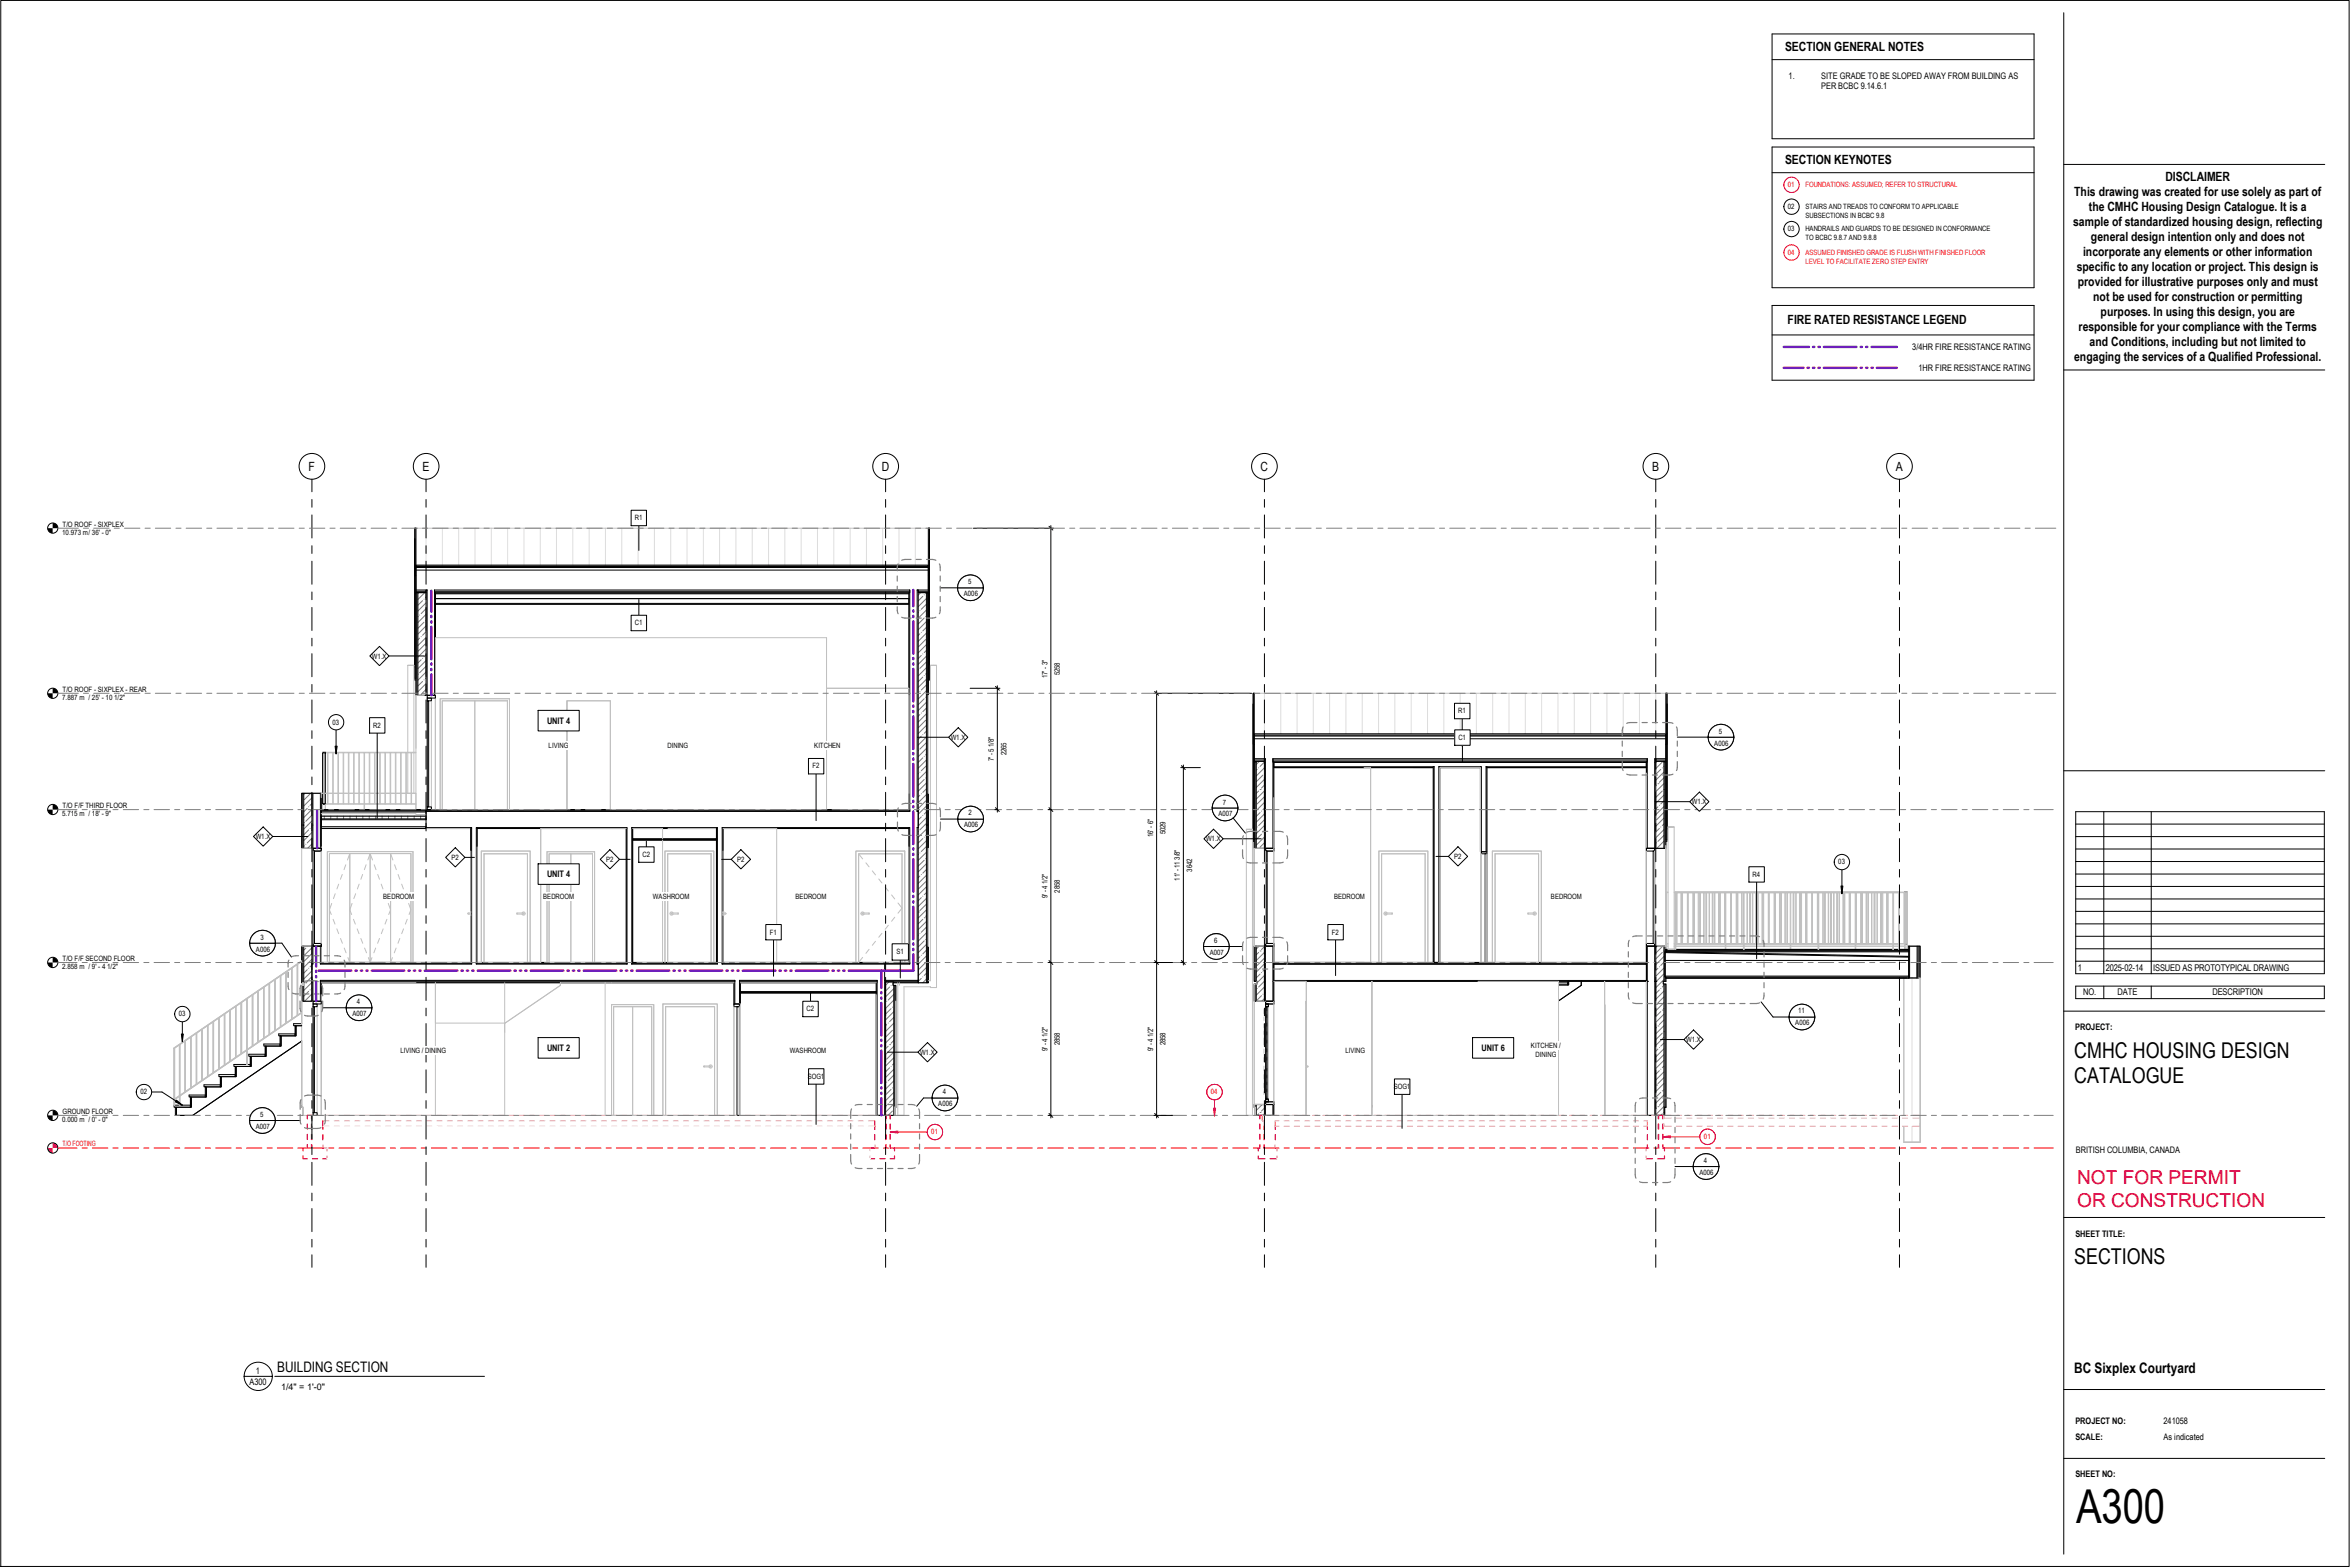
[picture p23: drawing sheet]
<svg xmlns="http://www.w3.org/2000/svg" width="914mm" height="610mm" viewBox="0 0 914 610" stroke-linecap="round" stroke-linejoin="round" font-family="sans-serif">
<defs><g id="words">
<text font-size="18.2" x="807.8" y="592.6">A300</text>
<g font-size="8.5">
<text x="807.1" y="411.5">CMHC HOUSING DESIGN</text>
<text x="807.1" y="421.2">CATALOGUE</text>
<text x="807.1" y="491.8">SECTIONS</text>
</g>
<g font-size="7.4" fill="#f00">
<text x="808.2" y="460.8">NOT FOR PERMIT</text>
<text x="808.2" y="469.7">OR CONSTRUCTION</text>
</g>
<g font-size="5.6">
<text x="107.9" y="533.9">BUILDING SECTION</text>
<text x="807.1" y="534.2">BC Sixplex Courtyard</text>
</g>
<g font-size="5">
<text x="842.6" y="70.6">DISCLAIMER</text>
<text x="807.1" y="76.4">This drawing was created for use solely as part of</text>
<text x="812.8" y="82.2">the CMHC Housing Design Catalogue. It is a</text>
<text x="806.7" y="88">sample of standardized housing design, reflecting</text>
<text x="813.6" y="93.9">general design intention only and does not</text>
<text x="810.5" y="99.7">incorporate any elements or other information</text>
<text x="808.1" y="105.5">specific to any location or project. This design is</text>
<text x="808.4" y="111.3">provided for illustrative purposes only and must</text>
<text x="814.5" y="117.1">not be used for construction or permitting</text>
<text x="817.4" y="122.9">purposes. In using this design, you are</text>
<text x="808.8" y="128.7">responsible for your compliance with the Terms</text>
<text x="813.1" y="134.5">and Conditions, including but not limited to</text>
<text x="807.1" y="140.4">engaging the services of a Qualified Professional.</text>
</g>
<g font-size="4.9">
<text x="694.6" y="19.9">SECTION GENERAL NOTES</text>
<text x="694.6" y="63.7">SECTION KEYNOTES</text>
<text x="695.6" y="125.9">FIRE RATED RESISTANCE LEGEND</text>
<text x="120.1" y="183.1">F</text>
<text x="164.4" y="183.1">E</text>
<text x="343.1" y="183.1">D</text>
<text x="490.5" y="183.1">C</text>
<text x="642.9" y="183.1">B</text>
<text x="737.7" y="183.1">A</text>
</g>
<g font-size="3.6">
<text x="808.4" y="377.6">1</text>
<text x="819.4" y="377.6">2025-02-14</text>
<text x="837.8" y="377.6">ISSUED AS PROTOTYPICAL DRAWING</text>
<text x="810.6" y="387.3">NO.</text>
<text x="824" y="387.3">DATE</text>
<text x="860.9" y="387.3">DESCRIPTION</text>
</g>
<g font-size="3.5">
<text x="696" y="30.6">1.</text>
<text x="708.7" y="30.6">SITE GRADE TO BE SLOPED AWAY FROM BUILDING AS</text>
<text x="708.7" y="34.8">PER BCBC 9.14.6.1</text>
<text x="744.1" y="136.1">3/4HR FIRE RESISTANCE RATING</text>
<text x="746.5" y="144.2">1HR FIRE RESISTANCE RATING</text>
<text x="212.9" y="281.5">UNIT 4</text>
<text x="212.9" y="341.2">UNIT 4</text>
<text x="807.5" y="400.7">PROJECT:</text>
<text x="212.9" y="408.8">UNIT 2</text>
<text x="576.5" y="408.8">UNIT 6</text>
<text x="807.8" y="448.4">BRITISH COLUMBIA, CANADA</text>
<text x="807.6" y="481">SHEET TITLE:</text>
<text x="97.1" y="539">A300</text>
<text x="99.5" y="534.5">1</text>
<text x="109.3" y="540.7">1/4&quot; = 1'-0&quot;</text>
<text x="807.6" y="553.9">PROJECT NO:</text>
<text x="841.9" y="553.9">241058</text>
<text x="807.6" y="560.4">SCALE:</text>
<text x="841.9" y="560.4">As indicated</text>
<text x="807.6" y="574.7">SHEET NO:</text>
</g>
<g font-size="2.9">
<text x="24.2" y="208">10.973 m</text>
<text x="24.3" y="205">T/O ROOF</text>
<text x="34.4" y="208">/ 36' -</text>
<text x="36.6" y="205">-</text>
<text x="38.1" y="205">SIXPLEX</text>
<text x="41" y="208">0&quot;</text>
<text x="407.6" y="263.8" transform="rotate(-90 407.6 263.8)">17' - 3&quot;</text>
<text x="412.4" y="262.7" transform="rotate(-90 412.4 262.7)">5258</text>
<text x="24.3" y="269.2">T/O ROOF</text>
<text x="36.6" y="269.2">-</text>
<text x="38.1" y="269.2">SIXPLEX -</text>
<text x="50.4" y="269.2">REAR</text>
<text x="24.2" y="272.3">7.887 m</text>
<text x="34.4" y="272.3">/ 25' -</text>
<text x="41.1" y="272.3">10 1/2&quot;</text>
<text x="391.6" y="293.9" transform="rotate(-90 391.6 293.9)">2265</text>
<text x="386.8" y="296.2" transform="rotate(-90 386.8 296.2)">7' - 5 1/8&quot;</text>
<text x="24.2" y="317.5">5.715 m</text>
<text x="24.3" y="314.5">T/O F/F THIRD FLOOR</text>
<text x="34.4" y="317.5">/ 18' -</text>
<text x="41" y="317.5">9&quot;</text>
<text x="448.7" y="325.6" transform="rotate(-90 448.7 325.6)">16' - 6&quot;</text>
<text x="453.6" y="324.6" transform="rotate(-90 453.6 324.6)">5029</text>
<text x="463.9" y="339" transform="rotate(-90 463.9 339)">3642</text>
<text x="412.4" y="347.2" transform="rotate(-90 412.4 347.2)">2858</text>
<text x="459.1" y="342.6" transform="rotate(-90 459.1 342.6)">11' - 11 3/8&quot;</text>
<text x="407.6" y="349.5" transform="rotate(-90 407.6 349.5)">9' - 4 1/2&quot;</text>
<text x="24.2" y="377">2.858 m</text>
<text x="24.3" y="373.9">T/O F/F SECOND FLOOR</text>
<text x="34.4" y="377">/ 9'</text>
<text x="38.2" y="377">-</text>
<text x="39.7" y="377">4 1/2&quot;</text>
<text x="412.4" y="406.7" transform="rotate(-90 412.4 406.7)">2858</text>
<text x="453.6" y="406.7" transform="rotate(-90 453.6 406.7)">2858</text>
<text x="407.6" y="409" transform="rotate(-90 407.6 409)">9' - 4 1/2&quot;</text>
<text x="448.7" y="409" transform="rotate(-90 448.7 409)">9' - 4 1/2&quot;</text>
<text x="24.2" y="436.5">0.000 m</text>
<text x="24.3" y="433.5">GROUND FLOOR</text>
<text x="34.4" y="436.5">/ 0'</text>
<text x="38.3" y="436.5">-</text>
<text x="39.7" y="436.5">0&quot;</text>
</g>
<g font-size="2.8" fill="#f00">
<text x="695.7" y="72.8">01</text>
<text x="702.5" y="72.8">FOUNDATIONS: ASSUMED; REFER TO STRUCTURAL</text>
<text x="695.7" y="99.1">04</text>
<text x="702.5" y="99.1">ASSUMED FINISHED GRADE IS FLUSH WITH FINISHED FLOOR</text>
<text x="702.5" y="102.6">LEVEL TO FACILITATE ZERO STEP ENTRY</text>
<text x="471.2" y="425.7">04</text>
<text x="362.4" y="441.3">01</text>
<text x="663" y="443.1">01</text>
<text x="24.3" y="446">T/O FOOTING</text>
</g>
<g font-size="2.8">
<text x="695.7" y="81.3">02</text>
<text x="702.5" y="81.3">STAIRS AND TREADS TO CONFORM TO APPLICABLE</text>
<text x="702.5" y="84.8">SUBSECTIONS IN BCBC 9.8</text>
<text x="695.7" y="90">03</text>
<text x="702.5" y="90">HANDRAILS AND GUARDS TO BE DESIGNED IN CONFORMANCE</text>
<text x="702.5" y="93.4">TO BCBC 9.8.7 AND 9.8.8</text>
<text x="247" y="202.4">R1</text>
<text x="376.8" y="227.3">5</text>
<text x="375" y="231.9">A006</text>
<text x="247" y="243.2">C1</text>
<text x="144.7" y="256.2">W1.X</text>
<text x="129.4" y="281.9">03</text>
<text x="567.4" y="277.5">R1</text>
<text x="145.2" y="283.1">R2</text>
<text x="370" y="287.8">W1.X</text>
<text x="567.5" y="287.8">C1</text>
<text x="668.8" y="285.4">5</text>
<text x="213.5" y="290.8">LIVING</text>
<text x="259.7" y="290.8">DINING</text>
<text x="316.8" y="290.8">KITCHEN</text>
<text x="667" y="290">A006</text>
<text x="316.1" y="299">F2</text>
<text x="376.9" y="317.2">2</text>
<text x="474.1" y="317.6">A007</text>
<text x="475.9" y="313">7</text>
<text x="658.3" y="312.9">W1.X</text>
<text x="375.1" y="321.9">A006</text>
<text x="99.5" y="326.4">W1.X</text>
<text x="469.3" y="327.3">W1.X</text>
<text x="175.7" y="334.6">P2</text>
<text x="235.8" y="335.3">P2</text>
<text x="250" y="333.3">C2</text>
<text x="286.8" y="335.3">P2</text>
<text x="565.8" y="334.1">P2</text>
<text x="681.9" y="341">R4</text>
<text x="715.3" y="336.3">03</text>
<text x="149.1" y="349.8">BEDROOM</text>
<text x="211.4" y="349.8">BEDROOM</text>
<text x="254.1" y="349.8">WASHROOM</text>
<text x="309.6" y="349.8">BEDROOM</text>
<text x="519.1" y="349.8">BEDROOM</text>
<text x="603.5" y="349.8">BEDROOM</text>
<text x="101.3" y="365.5">3</text>
<text x="299.5" y="363.6">F1</text>
<text x="518.2" y="363.6">F2</text>
<text x="99.6" y="370.2">A006</text>
<text x="348.8" y="371.3">S1</text>
<text x="470.7" y="371.4">A007</text>
<text x="472.4" y="366.8">6</text>
<text x="69.6" y="395.4">03</text>
<text x="137.1" y="395.3">A007</text>
<text x="138.9" y="390.7">4</text>
<text x="313.8" y="393.4">C2</text>
<text x="699.6" y="394.3">11</text>
<text x="698.5" y="398.9">A006</text>
<text x="595.7" y="407.8">KITCHEN /</text>
<text x="656.1" y="405.4">W1.X</text>
<text x="155.8" y="409.4">LIVING / DINING</text>
<text x="307.3" y="409.4">WASHROOM</text>
<text x="358" y="410.3">W1.X</text>
<text x="523.5" y="409.4">LIVING</text>
<text x="597.5" y="411.2">DINING</text>
<text x="314.3" y="419.7">SOG1</text>
<text x="54.6" y="425.7">02</text>
<text x="366.9" y="425.7">4</text>
<text x="542.3" y="423.6">SOG1</text>
<text x="365.1" y="430.4">A006</text>
<text x="101.3" y="434.5">5</text>
<text x="99.5" y="439.2">A007</text>
<text x="663" y="452.5">4</text>
<text x="661.2" y="457.1">A006</text>
</g>
</g></defs>
<path d="M689.5 13.2h102v40.8h-102zM689.5 23.2h102M689.5 57.2h102v54.7h-102zM689.5 67.2h102M689.5 118.8h102v29.1h-102zM689.5 130.3h102" fill="none" stroke="#000" stroke-width=".39"/>
<path d="M694.1 143.1h7.7M703.3 143.1h.6M705.4 143.1h.6M707.6 143.1h.5M709.7 143.1h12.7M724 143.1h.5M726.1 143.1h.5M728.2 143.1h.5M730.3 143.1h7.7" fill="none" stroke="#a600a6" stroke-width=".97"/>
<path d="M694.1 135h9.8M705.4 135h.6M707.6 135h.5M709.7 135h12.7M724 135h.5M726.1 135h.5M728.2 135h9.8" fill="none" stroke="#7f00ff" stroke-width=".97"/>
<g fill="#fff">
<path d="M118.2 321h3.2v61.3h-3.2z"/>
<path d="M357.3 321h3.2v61.3h-3.2z"/>
<path d="M357.3 230.5h3.2v90.5h-3.2z"/>
<path d="M162.6 230.5h3.2v40h-3.2z"/>
<path d="M344.6 382h3.2v51.9h-3.2z"/>
<path d="M118.2 382.3h3.2v7.2h-3.2z"/>
<path d="M644.3 381.8h3.1v52.1h-3.1z"/>
<path d="M488.8 381.8h3.2v52.1h-3.2z"/>
<path d="M488 269.7h160.2v15.8h-160.2z"/>
<path d="M161.8 205.5h199.4v14.4h-199.4z"/>
<path d="M644.3 296.2h3.1v85.6h-3.1z"/>
<path d="M488.8 296.2h3.2v85.6h-3.2z"/>
<path d="M118.2 308.6h3.2v12.4h-3.2z"/>
<path d="M125 317.5h40.8v1.1h-40.8z"/>
<path d="M740.8 380.4h6.3v63.9h-6.3z"/>
</g>
<g fill="none" stroke="#787878" stroke-width=".39">
<path d="M162.7 239.8l-.1 .1M162.7 230.8h.1M163.3 239.3h.1M164.4 233.7l-1.8 1.8M165 233.1h.1M165.3 230.5l-2.7 2.7M165.8 232.3l-.3 .2M165.8 234.5l-3.2 3.2M165.8 239l-3.2 3.2M165.8 236.8l-1.9 1.9M357.4 238.2l-.1 .1M357.9 237.6h.1"/>
<path d="M358.2 230.5l-.9 1M359.1 232l-1.8 1.8M359.6 231.4h.1M360.2 239.8h.1M360.5 230.6l-.3 .2M360.5 235.1l-2 1.9M360.5 232.8l-3.2 3.2M360.5 237.3l-3.2 3.2M163.3 248.2l-.7 .7M163.9 256.7l-1.3 1.2M163.9 247.6v.1M164.4 256.1h.1"/>
<path d="M165 242.1l-2.4 2.3M165.5 241.5h.1M165.5 250.5l-2.8 2.8M165.8 243.5l-3.2 3.2M165.8 248l-3.2 3.2M165.8 252.5l-3.2 3.2M165.8 257l-3.2 3.1M165.8 254.7l-.8 .8M165.8 245.7l-1.4 1.4M165.8 259.2l-2.5 2.5M357.9 246.5l-.6 .7M358.5 246h.1"/>
<path d="M358.5 255l-1.2 1.2M359.1 254.4h.1M359.6 240.4l-2.3 2.3M360.2 248.8l-2.8 2.8M360.5 253l-.9 .9M360.5 244.1l-1.4 1.3M360.5 257.5l-2.6 2.5M360.5 241.8l-3.2 3.2M360.5 246.3l-3.2 3.2M360.5 250.8l-3.2 3.2M360.5 255.3l-3.2 3.1M360.5 259.8l-3.2 3.1"/>
<path d="M162.7 262.3h.1M164.4 265.1l-1.8 1.8M165 264.5h.1M165.8 263.7l-.3 .2M165.8 261.5l-3.2 3.1M165.8 265.9l-3.2 3.2M165.8 268.2l-1.9 1.9M165.8 270.4l-.1 .1M357.4 260.6h.1M357.4 269.6l-.1 .1M357.9 269h.1M357.9 278l-.6 .6"/>
<path d="M358.5 277.4h.1M359.1 263.4l-1.8 1.8M359.6 262.8h.1M359.6 271.8l-2.3 2.4M360.2 271.2h.1M360.5 262l-.3 .3M360.5 275.5l-1.4 1.4M360.5 266.5l-2 1.9M360.5 264.2l-3.2 3.2M360.5 268.7l-3.2 3.2M360.5 273.2l-3.2 3.2M360.5 277.7l-3.2 3.2"/>
<path d="M357.4 292h.1M358.5 286.4l-1.2 1.2M359.1 285.8h.1M359.1 294.8l-1.8 1.8M359.6 294.2v.1M360.2 280.2l-2.8 2.8M360.5 293.4l-.3 .3M360.5 284.4l-.9 .9M360.5 297.9l-2 1.9M360.5 288.9l-2.6 2.5M360.5 282.2l-3.2 3.2M360.5 286.7l-3.2 3.2"/>
<path d="M360.5 291.2l-3.2 3.1M360.5 295.7l-3.2 3.1M489.2 299.3l-.4 .3M489.8 298.7h.1M490.1 296.2l-1.3 1.2M492 296.5l-1.7 1.7M492 298.7l-3.2 3.2M644.6 296.5h.1M646.2 299.3l-1.9 1.9M646.8 298.7h.1M647.1 296.2l-2.8 2.8M647.4 298.1v.1"/>
<path d="M118.4 320h.1M118.7 308.6l-.5 .5M119.5 314.5l-1.3 1.3M120.1 313.9h.1M120.9 308.6l-2.5 2.5M121.4 310.4l-3.2 3.2M121.4 314.9l-3.2 3.2M121.4 319.4l-3.2 3.1M121.4 312.6l-.8 .7M121.4 317.1l-2.4 2.4M126.2 317.5v1.1M128.7 317.5v1.1"/>
<path d="M131.2 317.5v1.1M133.7 317.5v1.1M136.2 317.5v1.1M138.7 317.5v1.1M141.2 317.5v1.1M143.7 317.5v1.1M146.2 317.5v1.1M148.7 317.5v1.1M151.2 317.5v1.1M153.7 317.5v1.1M156.2 317.5v1.1M158.7 317.5v1.1"/>
<path d="M161.2 317.5v1.1M163.7 317.5v1.1M357.4 301h-.1M357.9 300.4h.1M357.9 309.4l-.6 .6M358.5 317.8l-1.2 1.2M358.5 308.8h.1M359.1 317.2h.1M359.6 303.2l-2.3 2.3M360.2 302.6h.1M360.2 311.6l-2.8 2.9M360.5 318.1l-3.2 3.1"/>
<path d="M360.5 315.8l-.9 .9M360.5 306.9l-1.4 1.4M360.5 300.1l-3.2 3.2M360.5 304.6l-3.2 3.2M360.5 309.1l-3.2 3.2M360.5 313.6l-3.2 3.1M489.8 307.7l-1 .9M490.3 307.1h.1M490.3 316.1l-1.5 1.5M490.9 315.5v.1M491.4 301.5l-2.6 2.6M492 314.4l-.6 .6"/>
<path d="M492 310l-2.8 2.8M492 303.2l-3.2 3.2M492 307.7l-3.2 3.2M492 312.2l-3.2 3.1M492 316.7l-3.2 3.1M492 300.9v.1M492 305.4l-1.1 1.2M492 318.9l-2.2 2.3M644.6 305.5l-.3 .2M645.1 313.9l-.8 .8M645.1 304.9h.1M645.7 313.3h.1"/>
<path d="M646.8 307.7l-2.5 2.5M647.4 307.1h.1M647.4 316.1l-2.8 2.8M647.4 300.4l-3.1 3.1M647.4 304.8l-3.1 3.2M647.4 309.3l-3.1 3.2M647.4 313.8l-3.1 3.1M647.4 318.3l-3.1 3.1M647.4 311.5l-1.2 1.3M647.4 302.6l-1.7 1.7M118.4 329l-.2 .3M119 328.4v.1"/>
<path d="M120.1 322.8l-1.9 2M120.7 322.2l-.1 .1M121.4 323.9l-3.2 3.1M121.4 328.3l-1.7 1.7M121.4 321.6l-.2 .1M121.4 326.1l-1.9 1.8M357.4 323.4h.1M357.4 332.4h-.1M357.9 331.8h.1M359.1 326.2l-1.8 1.8M359.6 325.6v.1M359.6 334.6l-2.3 2.3"/>
<path d="M360.2 334.1h.1M360.5 324.8l-.3 .3M360.5 338.3l-1.4 1.4M360.5 329.3l-2 2M360.5 322.6l-3.2 3.1M360.5 327.1l-3.2 3.1M360.5 331.6l-3.2 3.1M360.5 336l-3.2 3.2M360.5 320.3l-2.6 2.5M489.2 321.7h.1M490.9 324.5l-2.1 2.1M491.4 323.9v.1"/>
<path d="M492 327.9l-1.7 1.7M492 321.1l-3.2 3.2M492 325.6l-3.2 3.2M492 323.4h.1M644.6 327.9h.1M645.7 322.3l-1.4 1.4M646.3 321.7h-.1M647.4 322.7l-3.1 3.2M647.4 329.5v.1M647.4 325l-2.3 2.3M647.4 327.2l-2.7 2.8M647.4 320.5l-.6 .7"/>
<path d="M357.4 354.8h.1M357.9 340.8l-.6 .6M358.5 349.2l-1.2 1.2M358.5 340.2h.1M359.1 348.6v.1M359.1 357.6l-1.8 1.8M359.6 357h.1M360.2 343l-2.8 2.8M360.5 356.2l-.3 .3M360.5 347.3l-.9 .8M360.5 351.7l-2.6 2.5M360.5 340.5l-3.2 3.2"/>
<path d="M360.5 345l-3.2 3.1M360.5 349.5l-3.2 3.1M360.5 354l-3.2 3.1M360.5 358.5l-3.2 3.1M119 368.9l-.8 .7M119.5 377.2l-1.3 1.4M119.5 368.3h.1M120.1 376.7h.1M121.2 371.1l-2.8 2.8M121.4 368.7l-3.2 3.2M121.4 373.2l-3.2 3.1M121.4 377.7l-3.2 3.1"/>
<path d="M121.4 375.5l-.8 .6M121.4 379.9l-2.4 2.4M357.4 363.8l-.1 .1M357.9 363.2h.1M357.9 372.2l-.6 .6M358.5 371.6h.1M359.6 366l-2.3 2.3M360.2 365.5h.1M360.2 374.4l-2.8 2.8M360.5 378.6l-.9 .9M360.5 369.7l-1.4 1.4M360.5 360.7l-2 2"/>
<path d="M360.5 362.9l-3.2 3.2M360.5 367.4l-3.2 3.2M360.5 371.9l-3.2 3.2M360.5 376.4l-3.2 3.2M489.8 370.5l-1 .9M489.9 368.1l-1.1 1.1M490.3 370h.1M490.3 378.9l-1.5 1.5M490.9 378.3v.1M492 379.5l-2.9 2.9M492 377.2l-.6 .6M492 372.7l-2.8 2.9"/>
<path d="M492 370.5l-3.2 3.2M492 375l-3.2 3.2M492 368.3l-1.1 1.1M644.6 368.3l-.3 .3M645.1 376.7l-.8 .8M645.7 376.1h.1M646.8 370.5l-2.5 2.5M647 368.1l-2.7 2.7M647.4 370h.1M647.4 378.9l-2.8 2.8M647.4 372.1l-3.1 3.2M647.4 376.6l-3.1 3.2"/>
<path d="M647.4 374.4l-1.2 1.2M119 382.3h.1M120.1 385.7l-1.9 1.9M120.7 385.1h-.1M121.4 388.9l-.6 .6M121.4 382.2l-3.2 3.1M121.4 384.4l-.2 .2M121.4 386.7l-2.9 2.8M345 398.6l-.4 .4M345.1 389.6h-.1M345.6 398h.1M345.9 382l-1.3 1.3"/>
<path d="M346.2 384l-1.6 1.5M346.7 392.4l-2.1 2.1M346.7 383.4h.1M347.3 391.8h.1M347.5 382.7l-.2 .2M347.8 384.6l-3.2 3.2M347.8 389.1l-3.2 3.2M347.8 393.6l-3.2 3.1M347.8 398.1l-3.2 3.1M347.8 395.8l-1.6 1.6M347.8 386.8l-2.2 2.2M358.5 380.6l-1.2 1.2"/>
<path d="M359.1 380v.1M360.5 380.9l-1.4 1.4M489.2 384.5v.1M490.9 387.4l-2.1 2M491.4 386.8h.1M492 384l-3.2 3.1M492 388.5l-1.1 1M492 386.2h.1M492 381.7l-2.2 2.3M644.6 399.7l-.3 .3M644.6 390.7h.1M645.1 399.1h.1"/>
<path d="M645.7 385.1l-1.4 1.4M646.2 393.5l-1.9 2M646.3 384.5l-.1 .1M646.8 392.9h.1M647.4 385.6l-3.1 3.1M647.4 390.1l-3.1 3.1M647.4 394.5l-3.1 3.2M647.4 399l-3.1 3.2M647.4 392.3v.1M647.4 387.8l-2.3 2.3M647.4 383.3l-.6 .7M647.4 381.1l-3.1 3.2"/>
<path d="M647.4 396.8l-1.7 1.8M345.6 407l-1 1M346.2 415.4l-1.6 1.5M346.2 406.4h.1M346.7 414.8h.1M347.3 400.8l-2.7 2.7M347.8 413.8l-.5 .5M347.8 402.5l-3.2 3.2M347.8 407l-3.2 3.2M347.8 411.5l-3.2 3.2M347.8 416l-3.2 3.2M347.8 404.8l-1.1 1"/>
<path d="M347.8 418.3l-2.2 2.2M347.8 409.3l-2.8 2.7M645.1 408.1l-.8 .8M645.7 416.5l-1.4 1.4M645.7 407.5h.1M646.3 415.9l-.1 .1M646.8 401.9l-2.5 2.6M647.4 401.4h.1M647.4 410.3l-2.8 2.8M647.4 403.5l-3.1 3.2M647.4 408l-3.1 3.2M647.4 412.5l-3.1 3.2"/>
<path d="M647.4 417l-3.1 3.2M647.4 405.8l-1.2 1.2M647.4 419.2l-2.3 2.4M647.4 414.7l-.6 .7M345 430l-.4 .4M345.1 421h-.1M345.6 429.4h.1M346.7 423.8l-2.1 2.1M347.3 432.2l-1.7 1.7M347.3 423.2h.1M347.8 420.5l-3.2 3.2M347.8 425l-3.2 3.2"/>
<path d="M347.8 429.5l-3.2 3.1M347.8 427.2l-1.6 1.6M488.9 429.7l-.1 .1M489.8 433.3l-.6 .6M490.3 432.8h.1M491.2 429.7l-2.4 2.3M492 433.3l-.6 .6M492 431.1l-1.1 1.1M644.6 431.1l-.3 .3M644.6 422.1h.1M645.1 430.5h.1M646.2 424.9l-1.9 2"/>
<path d="M646.8 433.3l-.6 .6M646.8 424.3h.1M647.4 432.8h.1M647.4 421.5l-3.1 3.1M647.4 426l-3.1 3.1M647.4 430.4l-3.1 3.2M647.4 423.7v.1M647.4 428.2l-1.7 1.8"/>
</g>
<g fill="none" stroke="#ddd" stroke-width=".39">
<path d="M165.8 205.5v14.4M172.1 205.5v14.4M178.5 205.5v14.4M184.8 205.5v14.4M191.2 205.5v14.4M197.5 205.5v14.4M203.9 205.5v14.4M210.2 205.5v14.4M216.5 205.5v14.4M222.9 205.5v14.4M229.2 205.5v14.4M235.6 205.5v14.4"/>
<path d="M241.9 205.5v14.4M248.3 205.5v14.4M254.6 205.5v14.4M261 205.5v14.4M267.3 205.5v14.4M273.7 205.5v14.4M280 205.5v14.4M286.3 205.5v14.4M292.7 205.5v14.4M299 205.5v14.4M305.4 205.5v14.4M311.7 205.5v14.4"/>
<path d="M318.1 205.5v14.4M324.4 205.5v14.4M330.8 205.5v14.4M337.1 205.5v14.4M343.5 205.5v14.4M349.8 205.5v14.4M356.2 205.5v14.4M492 269.7v15.8M498.3 269.7v15.8M504.7 269.7v15.8M511 269.7v15.8M517.4 269.7v15.8"/>
<path d="M523.7 269.7v15.8M530.1 269.7v15.8M536.4 269.7v15.8M542.8 269.7v15.8M549.1 269.7v15.8M555.5 269.7v15.8M561.8 269.7v15.8M568.2 269.7v15.8M574.5 269.7v15.8M580.8 269.7v15.8M587.2 269.7v15.8M593.5 269.7v15.8"/>
<path d="M599.9 269.7v15.8M606.2 269.7v15.8M612.6 269.7v15.8M618.9 269.7v15.8M625.3 269.7v15.8M631.6 269.7v15.8M637.9 269.7v15.8M644.3 269.7v15.8M744 380.4v53.5M744 438.2v6.1"/>
</g>
<g fill="none" stroke="#faa" stroke-width=".47">
<path d="M121.4 433.9h2.6M125.6 438.1h2.5M126.1 433.9h2M130 438.1h2M130 433.9h2M134 438.1h2.1M134 433.9h2.1M138 438.1h2M138 433.9h2M142 433.9h2M142 438.1h2M146 433.9h2"/>
<path d="M146 438.1h2M150 433.9h2M150 438.1h2M154.1 433.9h1.9M154.1 438.1h1.9M158 433.9h2M158 438.1h2M162 438.1h2M162 433.9h2M166 438.1h2M166 433.9h2M170 438.1h2"/>
<path d="M170 433.9h2M174 438.1h2M174 433.9h2M178 438.1h2M178 433.9h2M182 438.1h2M182 433.9h2M186 438.1h2M186 433.9h2M190 438.1h2M190 433.9h2M194 438.1h2"/>
<path d="M194 433.9h2M198 438.1h2M198 433.9h2M202 433.9h2M202 438.1h2M206 438.1h2M206 433.9h2M210 433.9h2M210 438.1h2M214 438.1h2M214 433.9h2M218 438.1h2"/>
<path d="M218 433.9h2M222 438.1h2M222 433.9h2M226 438.1h2M226 433.9h2M230 438.1h2M230 433.9h2M234 438.1h2M234 433.9h2M238 438.1h2M238 433.9h2M242 438.1h2"/>
<path d="M242 433.9h2M246 433.9h2M246 438.1h2M250 438.1h2M250 433.9h2M254 433.9h1.9M254 438.1h1.9M258 438.1h2M258 433.9h2M262 438.1h1.9M262 433.9h1.9M265.9 438.1h2.1"/>
<path d="M265.9 433.9h2.1M270 438.1h1.9M270 433.9h1.9M273.9 438.1h2.1M273.9 433.9h2.1M278 438.1h2M278 433.9h2M281.9 433.9h2M281.9 438.1h2M286 438.1h2M286 433.9h2M289.9 433.9h2"/>
<path d="M289.9 438.1h2M293.9 438.1h2.1M293.9 433.9h2.1M297.9 433.9h2M297.9 438.1h2M301.9 438.1h2.1M301.9 433.9h2.1M305.9 438.1h2M305.9 433.9h2M309.9 438.1h2M309.9 433.9h2M313.9 438.1h2"/>
<path d="M313.9 433.9h2M317.9 438.1h2M317.9 433.9h2M321.9 438.1h2M321.9 433.9h2M325.9 433.9h2M325.9 438.1h2M329.9 438.1h2M329.9 433.9h2M333.9 433.9h2M333.9 438.1h2M337.9 438.1h2.5"/>
<path d="M337.9 433.9h2M341.9 433.9h2.7M491.2 433.9h1.6M494.8 433.9h2M496.2 438.1h1.5M498.8 433.9h2M499.7 438.1h1.9M502.8 433.9h2M503.6 438.1h2M506.8 433.9h2M507.7 438.1h2M510.8 433.9h2"/>
<path d="M511.6 438.1h2M514.8 433.9h2M515.6 438.1h2.1M518.8 433.9h2M519.6 438.1h2M522.8 433.9h2M523.6 438.1h2.1M526.8 433.9h2M527.6 438.1h2M530.8 433.9h2M531.6 438.1h2M534.8 433.9h1.9"/>
<path d="M535.6 438.1h2M538.8 433.9h2M539.6 438.1h2M542.8 433.9h1.9M543.6 438.1h2M546.7 433.9h2.1M547.6 438.1h2M550.8 433.9h1.9M551.6 438.1h2M554.7 433.9h2.1M555.6 438.1h2M558.8 433.9h1.9"/>
<path d="M559.6 438.1h2M562.7 433.9h2M563.6 438.1h2M566.8 433.9h1.9M567.6 438.1h2M570.7 433.9h2M571.6 438.1h2M574.7 433.9h2M575.6 438.1h2M578.7 433.9h2M579.6 438.1h2M582.7 433.9h2.1"/>
<path d="M583.6 438.1h2M586.7 433.9h2M587.6 438.1h2M590.7 433.9h2M591.6 438.1h2M594.7 433.9h2M595.6 438.1h2M598.7 433.9h2M599.6 438.1h2M602.7 433.9h2M603.6 438.1h2M606.7 433.9h2"/>
<path d="M607.6 438.1h2M610.7 433.9h2M611.6 438.1h2M614.7 433.9h2M615.6 438.1h2M618.7 433.9h2M619.6 438.1h2M622.7 433.9h2M623.6 438.1h2M626.7 433.9h2M627.5 438.1h2.1M630.7 433.9h2"/>
<path d="M631.6 438.1h2M634.7 433.9h2M635.6 438.1h1.9M638.7 433.9h2M639.6 438.1h1.4M642.7 433.9h1.6M647.4 437v1.1h2.9M650.3 433.9h-2.9v1.2M652.3 438.1h2M652.3 433.9h2M656.3 438.1h2M656.3 433.9h2"/>
<path d="M660.3 433.9h2M660.3 438.1h2M664.3 438.1h2M664.3 433.9h2M668.3 438.1h2M668.3 433.9h2M672.3 438.1h2M672.3 433.9h2M676.3 438.1h2M676.3 433.9h2M680.3 438.1h2M680.3 433.9h2"/>
<path d="M684.3 438.1h2M684.3 433.9h2M688.3 438.1h2M688.3 433.9h2M692.3 438.1h2M692.3 433.9h2M696.3 433.9h2M696.3 438.1h2M700.3 438.1h2M700.3 433.9h2M704.3 438.1h2M704.3 433.9h2"/>
<path d="M708.3 438.1h2M708.3 433.9h2M712.3 438.1h2M712.3 433.9h2M716.3 438.1h2M716.3 433.9h2M720.3 438.1h2M720.3 433.9h2M724.3 438.1h2M724.3 433.9h2M728.3 433.9h2M728.3 438.1h2"/>
<path d="M732.3 433.9h2M732.3 438.1h2M736.3 438.1h2M736.3 433.9h2M740.3 433.9h2M740.3 438.1h2M744.3 433.9h2.8v1.2M747.1 437v1.1h-2.8"/>
</g>
<g fill="none" stroke="#faa" stroke-width=".39">
<path d="M121.4 433.9v2.1M128.1 436h-2.5v2.1M130 436h2M134 436h2.1M138 436h2M142 436h2M146 436h2M150 436h2M154.1 436h1.9M158 436h2M162 436h2M166 436h2"/>
<path d="M170 436h2M174 436h2M178 436h2M182 436h2M186 436h2M190 436h2M194 436h2M198 436h2M202 436h2M206 436h2M210 436h2M214 436h2"/>
<path d="M218 436h2M222 436h2M226 436h2M230 436h2M234 436h2M238 436h2M242 436h2M246 436h2M250 436h2M254 436h1.9M258 436h2M262 436h1.9"/>
<path d="M265.9 436h2.1M270 436h1.9M273.9 436h2.1M278 436h2M281.9 436h2M286 436h2M289.9 436h2M293.9 436h2.1M297.9 436h2M301.9 436h2.1M305.9 436h2M309.9 436h2"/>
<path d="M313.9 436h2M317.9 436h2M321.9 436h2M325.9 436h2M329.9 436h2M333.9 436h2M337.9 436h2.5v2.1M344.6 433.9v2.1M491.2 433.9v2.1h.8v2.1h-.2M497.7 436h-1.5v2.1M499.7 436h1.9M503.6 436h2"/>
<path d="M507.7 436h2M511.6 436h2M515.6 436h2.1M519.6 436h2M523.6 436h2.1M527.6 436h2M531.6 436h2M535.6 436h2M539.6 436h2M543.6 436h2M547.6 436h2M551.6 436h2"/>
<path d="M555.6 436h2M559.6 436h2M563.6 436h2M567.6 436h2M571.6 436h2M575.6 436h2M579.6 436h2M583.6 436h2M587.6 436h2M591.6 436h2M595.6 436h2M599.6 436h2"/>
<path d="M603.6 436h2M607.6 436h2M611.6 436h2M615.6 436h2M619.6 436h2M623.6 436h2M627.5 436h2.1M631.6 436h2M635.6 436h1.9M639.6 436h1.4v2.1M647.4 435h2.9M652.3 435h2"/>
<path d="M656.3 435h2M660.3 435h2M664.3 435h2M668.3 435h2M672.3 435h2M676.3 435h2M680.3 435h2M684.3 435h2M688.3 435h2M692.3 435h2M696.3 435h2M700.3 435h2"/>
<path d="M704.3 435h2M708.3 435h2M712.3 435h2M716.3 435h2M720.3 435h2M724.3 435h2M728.3 435h2M732.3 435h2M736.3 435h2M740.3 435h2M744.3 435h2.8"/>
</g>
<g fill="none" stroke="#000" stroke-width=".47">
<path d="M169.4 231h184.3v1.9h-184.3zM488 285.5h160.2v44.5h-7.6v-33.4v2h-62v32.7h-2.5v-32.7h-15.9v75.8h-2.5v-75.8h-62.1v-2v33.4h-7.6zM117.4 308.6h7.6v21.4h-7.6zM125 315h40.8v.8h-40.8zM125 322.3h40.6M165.6 321.8l.2 .5h17.4v52.1h-58.2v-6.3h-7.6v14.2h1v1.1h-1v6.1h7.6v-7.2h160.6v8.3h2.5v-8.3h52.9v51.6h7v-3.2h.6v-47.3h-1.1v-1.1h13.7v-162.4h-199.4v50.6h7.6v-35.4h184.3v79.9h-187.9v2.5h-40.8v4.3M185.7 322.3h58v52.1h-58zM246.2 322.3h32.6v52.1h-32.6zM246.2 326.3h32.6v.6h-32.6zM281.3 322.3h72.4v52.1h-72.4zM648.2 369.4h94.5v.8h-94.5zM288.1 385.8h52.9v.5h-52.9z"/>
<path d="M495.6 381.8v7.7h-7.6v-6.7h1.1v-1h-1.1v-13.7h7.6v6.3h145v-6.3h7.6v2.2l94.5 1.8v-4h4.4v12.3l-98.9 .1v1.3h-1v1h1.1v47.9h-.6v3.2h-7v-52.1h-145.1M648.5 380.4h93.6M488 429.7h7.6v4.2h-7v-3.2h-.6z"/>
</g>
<g fill="none" stroke="#000" stroke-width=".39">
<path d="M161.4 219.9h.4v4.1h-.4zM161.4 209.6v54.9h.4M161.8 205.5h-.4v14.4M161.8 205.5h-.4v54.2M161.8 205.5v14.4M361.2 219.9h.5v4.1h-.5zM361.7 205.5h-.5v14.4M361.7 205.5v54.2M361.7 205.5v59h-.5v-33.5M161.8 220.4h199.4M161.8 220.8h199.4M161.8 221.8h199.4"/>
<path d="M161.8 229.5h4.4M161.8 224v39.9h-.4M162.6 230.5h-.4v40M165.8 229.5v.5h-4M165.8 230v.5h-4h.4M165.8 230.5h-3.2v40M166.2 229.5h-.4v41M166.2 229.5v41M169.1 229.5v1M169.1 229.5v.5h184.9v-.5M169.1 230v.5h184.9v-.5M169.1 229.5h184.9"/>
<path d="M169.4 230.5h-.3v40M169.4 232.9v1.8h184.3v-1.8M353.7 230.5h.3v84.5h-.3h.3v.3M354 229.5v1M356.9 229.5v86.2M356.9 229.5h.4v85.8M357.3 230.5h3.9h-.4M357.3 229.5v1M357.3 230h3.9M357.3 230.5h3.2v90.5M360.5 230.5h.3v90.5h-.3M361.2 224v5.5h-4.3"/>
<path d="M166.2 272.6h.6v41.3h-.6zM166.2 271.6h1.7v1h-1.7zM166.2 270.5h3.2v1.1h-3.2zM361.2 263.9h.5M488 269.7h-.4v15.8M488 269.7h-.4v57.6h.4M488 269.7v15.8M648.6 269.7h-.4v15.8M648.6 269.7v52.9M648.6 269.7v57.6h-.4M125.5 292.7h1.1v.2h-1.1zM125.5 292.9h1.1v19.8h-1.1z"/>
<path d="M487.6 285.5h.4v4.1h-.4zM488 286h160.2M488 286.3h160.2M488 287.4h160.2M488 295.1h4.4M488 295.7h4M488 289.6v37.1h-.4M488.4 296.2h.4v33.8M488.8 296.2h3.2v33.8M492 296.2v-1.1h.4v34.9M492 296.2h-4h.4v33.8M492 295.1v1.1"/>
<path d="M495.3 296.2h.3M495.3 295.1v34.9M495.3 295.1v1.1M495.3 295.1h145.7M495.6 296.6h145M495.6 298.3h62.4v76.1M557.7 298.3v.3M560.2 298.3v.3M576.1 298.6v-.3h.3v33M576.4 298.3h-16.5v76.1M578.2 298.3h.4v.3M578.2 298.3v33"/>
<path d="M578.2 298.3h62.4M640.6 296.2h.4M641 295.1v34.9M641 295.1v.6h-145.7M641 295.7v.5h-145.7M643.8 295.1h4.4M644.3 295.1v.6h3.9M644.3 295.7v.5h3.9h-.4v33.8M644.3 296.2v-1.1h-.5v34.9M647.4 296.2h-3.1v33.8M647.8 296.2h-.4v33.8M648.2 289.6v37.1h.4"/>
<path d="M648.2 285.5h.4v4.1h-.4zM117.8 308.6v12.4h.4h-.4v9M118.2 308.6v21.4M121.4 308.6v21.4M121.8 308.6v21.4M124.7 308.6v21.4M125 315.3h40.8M125 318.6h40.8M125.5 312.7l1.1 .1zM165.8 317.5v1.4h-40.8M165.8 317.3v4.3h-40.8M165.8 315.3h188.2v.4"/>
<path d="M165.8 315.7h188.2M166.2 313.9h1.7v1.1h-1.7zM354 315v.7M356.9 315.3v.4M356.9 315.7h.4v6.2M357.3 315.3v6.6M357.3 315.3v.4M121.8 330h3.2v1.1h-3.2zM121.8 331.1h.5v35.9h-.5zM165.8 321.9h17.7v52.5M185.3 321.9h58.7M185.7 321.9h-.4v52.5"/>
<path d="M243.7 321.9h.3v53.2M246.2 326.6h32.6M278.8 321.9h.3v53.2M279.1 321.9h-33.3v52.5M353.7 321.9h.3v52.5h-.3h.3v.4h-73M354 321.9h-73v52.5M356.9 321.9v53.2M356.9 321.9h.4M356.9 321.9h.4v52.9M360.5 321v61.3M360.5 321h.3v61.3M492.5 330h3.1v1.1h-3.1z"/>
<path d="M492.5 331.1h.5v35.9h-.5zM576.5 331.3h2.1v.8h-2.1zM577.8 332.1h.8v42.3h-.8zM640.6 330h3.2v1.1h-3.2zM640.6 330h3.2v38.1h-3.2zM643.3 331.1h.5v35.9h-.5zM741.1 347h1.1v.3h-1.1zM117.8 368.1v14.2M118.2 368.1v14.2M121.4 374.8v7.5M121.4 368.1v6.7M121.4 374.8v.3h.4v-.3"/>
<path d="M121.4 375.1v6.3h.4M121.8 368.1v7M121.8 367h3.2v1.1h-3.2zM124.7 374.4v.7M124.7 368.1v6.3h.3h-.3v.4h58.8v-.4M124.7 374.8v.3h58.8v-.3M183.2 374.4h.3M183.5 374.4v.7M185.3 374.4h.4h-.4v.4h58.7M185.3 374.8v.3h58.7M185.3 374.4v.7M244 374.4h-.3h.3v.4"/>
<path d="M244 374.8v.3M245.8 374.4h.4h-.4v.4M245.8 374.4v.7M245.8 374.8v.3M279.1 374.8v.3h-33.3M279.1 374.4h-.3h.3v.4h-33.3M281 374.4h.3h-.3v.4M281 374.4v.7M281 374.8v.3M344.2 375.1v6.3h13.1v-6.3M354 374.8v.3h-73M354 374.4v.7"/>
<path d="M356.9 374.8v.3M357.3 374.8v.3h-.4M357.3 374.8v7.5v-.3M488.4 368.1v13.7M488.8 368.1v13.7M492 368.1v21.4M492.4 368.1v21.4M492.5 367h3.1v1.1h-3.1zM495.3 368.1v21.4M495.6 374.4v7zM495.6 374.8h145v.4M495.6 375.2h145v6.2"/>
<path d="M640.6 374.8v-.4v7M640.6 367h3.2v1.1h-3.2zM641 368.1v65.8M643.8 368.1l.1 65.8M644.3 368.1v65.8M647.4 368.1v13.7M647.8 368.1v13.7M647.9 370.6v-.4l.3 .1-.3-.1v9.9h.3v.4v-.4M648.2 369.7h94.5M741.1 367.1l1.1 .1zM742.7 379.7h-94.8v.4h.3M742.7 372.1v8.3z"/>
<path d="M742.7 372.4l-94.8-1.8v3h94.8M743 368.1v12.3M746 368.1v12.3v-6M746.3 368.1v12.3M746.8 368.1v6.3h-.5h.5v6M114.8 399h.4v4h-.4zM117.4 398.2h-3.1v.8h3.1h-2.2v4h-5.8v4h-5.9v3.9h-5.8v4h-5.8v3.9h-5.8v4h-5.8v4h-5.8v3.9h-5.8v3.2M117.8 383.4v6.1M118.2 383.4v6.1M121.8 381.4h-.4v8.1M121.8 381.4v8.1M121.8 391.6h.5v41.3h-.5z"/>
<path d="M121.8 390.6h1.6v1h-1.6zM121.8 389.5h3.2v1.1h-3.2zM124.7 381.4v.2h161.2v-.2M124.7 381.4v.6M124.7 382v7.5M124.7 381.6v.4M124.7 381.4h161.2M125 382h160.6M285.6 390.6h2.1v1h-2.1zM285.9 381.4v9.2M285.9 381.6v.4M286.8 391.6h.9v42.3h-.9z"/>
<path d="M287.7 381.4v.2h53.6v-.2M287.7 381.4v.6M287.7 382v8.6M287.7 381.4h53.6M287.7 381.6v.4M288.1 382h52.9M288.1 386.1h52.9M341.3 381.4v52.5M341.3 381.6v.4M344.6 381.4v.2h12.7v-.2M344.6 381.6v.4h12.7v-.4M344.6 382v-.6h-.4v52.5"/>
<path d="M347.8 382.3v-.3h-3.2v51.9M347.8 383.4v50.5M348.1 383.4v47.3M488.4 382.8v6.7M488.8 382.8v6.7M492.5 390.6h3.1M492.5 391.6h1M492.5 390.6h1v1h-1zM492.5 389.5h3.1v1.1h-3.1zM492.5 391.6h.5v36h-.5zM493 391.6v36M493.5 390.6v1"/>
<path d="M495.6 390.6v-1.1h-3.1v40.2h3.1M495.6 381.4h145M606.4 389.4l8.9-6.1v-1.5v1.5zM610 381.8v1.4h.4v-1.4v1.4h-4h3.6v-.8h-3.6M641 381.8h.1M643.8 381.8h.1M644.3 381.8h.1M647.4 382.8v51.1M647.9 382.8v47.9M648.2 380.1h94.5M85.2 418h6.3v.8h-6.3zM85.7 418.8h.4v4h-.4z"/>
<path d="M91 414.1h6.4v.8h-6.4zM91.5 414.9h.4v3.9h-.4zM96.8 410.1h6.4v.8h-6.4zM97.4 410.9h.3v4h-.3zM102.7 406.1h6.3v.9h-6.3zM103.2 407h.3v3.9h-.3zM108.5 402.2h6.3v.8h-6.3zM109 403h.4v4h-.4zM67.7 429.9h6.4v.8h-6.4zM68.2 430.7h.5v3.2h-.5zM68.7 433.9h6.3l42.4-28.9-42.4 28.9zM73.6 426h6.3v.8h-6.3z"/>
<path d="M74.1 426.8h.4v3.9h-.4zM79.4 422h6.3v.8h-6.3zM79.9 422.8h.4v4h-.4zM121.8 432.9h1.6v1h-1.6zM488.4 429.7v1M488.8 429.7v4.2M492 429.7v4.2M492.4 429.7v4.2M492.5 428.6h3.1v1.1M492.5 427.6h1v1M492.5 427.6h1v1h-1zM492.5 428.6h3.1v1.1h-3.1z"/>
<path d="M495.3 429.7v4.2M533.8 429.9v.8"/>
</g>
<g fill="none" stroke="#c0c0c0" stroke-width=".39">
<path d="M161.8 219.9v-14.4h199.4v14.4M158.7 258.8v33.9M158.7 258.8h2.3zM161 258.8v33.9M321.6 248.1v66.9v-66.9h-152.2v66.9v-44.5M362 258.8h2.4zM362 258.8v122.8l-.8-.1M364.4 258.8v125.4M165.1 270.5h-3.3v44.5h4.4v-44.5M167.9 271.6v43.4M172.1 272.6h12.6v42.4h-12.6zM184.7 272.6h12.7v42.4h-12.7z"/>
<path d="M197.4 272.6h-25.3v42.4M197.4 272.6v42.4M220.6 272.6v42.4v-42.4h16.9v42.4M353.7 267.8h-32.1h32.1v47.2h-26.8M353.7 270.5v38.1M361.2 270.5v38.1M126.6 292.9h35.2M127.4 292.9v19.8M127.6 292.9v19.8M129.5 292.9v19.8M129.7 292.9v19.8M131.5 292.9v19.8"/>
<path d="M131.7 292.9v19.8M133.5 292.9v19.8M133.7 292.9v19.8M135.6 292.9v19.8M135.8 292.9v19.8M137.6 292.9v19.8M137.8 292.9v19.8M139.6 292.9v19.8M139.8 292.9v19.8M141.9 292.9v22.1h-.3v-22.1M143.7 292.9v19.8M143.9 292.9v19.8"/>
<path d="M145.7 292.9v19.8M145.9 292.9v19.8M147.7 292.9v19.8M148 292.9v19.8M149.8 292.9v19.8M150 292.9v19.8M151.8 292.9v19.8M152 292.9v19.8M153.8 292.9v19.8M154.1 292.9v19.8M155.9 292.9v19.8M156.1 292.9v19.8"/>
<path d="M157.9 292.9v19.8M158.1 292.9v19.8M158.7 292.9v15.7M159.9 292.9v19.8M160.1 292.9v19.8M161 292.9v15.7M161.8 292.7h-35.2v22.3h-1.1v-22.1v22.1M488 285.5v-15.8h160.2v15.8M495.6 298.6h37.7M533.3 298.6v75.8h3.2v-43.3h19.1v43.3h2.1M533.3 298.6v75.8h-2.5M550.1 298.6h7.6"/>
<path d="M578.6 298.6h62M125 308.6h.5h-.5v1.7M125 316.5h36.8v.4h4v.6M126.6 308.6h.8M126.6 312.8h35.2M127.6 308.6h1.9M129.7 308.6h1.8M131.7 308.6h1.8M133.7 308.6h1.9M135.8 308.6h1.8M137.8 308.6h1.8M139.8 308.6h1.8"/>
<path d="M141.9 308.6h1.8M143.9 308.6h1.8M145.9 308.6h1.8M148 308.6h1.8M150 308.6h1.8M152 308.6h1.8M154.1 308.6h1.8M156.1 308.6h1.8M158.1 308.6h1.8M161.8 308.6h-1.7h1.7v4.1h-35.2M170.7 315h.6v-43.2h26.9v43.2h22.4v-42.4h16.9v42.4h84.1M173.8 315h-2.5v-43.2h26.9v43.2h-2.5"/>
<path d="M175.8 315h2M179.7 315h2.1M183.8 315h2M187.7 315h2M191.8 315h2M495.6 310.3v64.1h35.2M640.6 300.7v67.4M121.8 330h-4.4v38.1h4M121.8 331.1v35.9M125 329.5v44.9h56.8M127.4 331.3h33.3v43.1h-33.3zM128.2 332.1h7.9v42.3h-7.9z"/>
<path d="M134.5 336.4l-.6 1.9M136.1 332.1l-.9 2.5M136.1 332.1h7.9v42.3h-7.9zM142.5 336.4l-.7 1.9M144 332.1h8v42.3h-8zM144 332.1l-.9 2.5M144 332.1l.9 2.5M145.6 336.4l.7 1.9M152 332.1l.9 2.5M152 332.1h7.9v42.3h-7.9zM153.5 336.4l.7 1.9M165.8 322.3h17.4v32.5"/>
<path d="M183.2 331.1v23.7M188.3 332.1h16.9v42.3h-16.9zM188.3 332.1h16.9v42.3M188.3 332.1v42.3M210.4 322.3v52.1h-4.1v-43.3h-19v43.3h-1.6v-44.9M213.7 332.1h8.4v42.3h-8.4zM222.1 332.1h8.4v42.3h-8.4zM230.5 332.1v42.3M230.5 332.1h-16.8v42.3M231.4 331.3h-18.5v43.1M231.4 331.3v43.1h12.3M231.4 331.3v43.1h-2.3"/>
<path d="M243.7 322.3h-33.3v52.1M246.2 322.3h11.6v4M257.8 326.9v47.5h-9M258.7 331.1h19v43.3v-43.3h-19v43.3zM259.8 332.1h16.9v42.3h-16.9zM259.9 322.3h18.9v4M276.7 332.1h-16.9v42.3M276.7 332.1v42.3M278.8 326.9v47.5M281.3 331.1v23.7M281.3 322.3h20.9v52.1h17.2M333 331.1h19v43.3h-1v-42.3h-16.9v42.3h-1.1z"/>
<path d="M334.1 332.1l1.6 2M336.9 335.7l1.3 1.5M339.4 338.8l1.3 1.6M352 331.1h-19v43.3h-13.6M353.7 329.5v44.9h-1.7v-43.3M361.2 330v38.1M485 322.6h2.3zM485 322.6v111.3M487.3 322.6v111.3M492.5 331.1v35.9M492.5 330h-4.5v38.1h4.5M495.6 330v38.1"/>
<path d="M537.6 332.1h16.9v42.3h-16.9zM554.5 332.1h-16.9v42.3M554.5 332.1v42.3M576.5 332.1v42.3h1.3v-42.3M576.5 331.3h-.4v43.1v-75.8h-15.9v75.8h12.2M578.6 331.3v43.1M581.7 332.1h17v42.3h-17zM581.7 332.1h17v42.3M581.7 332.1v42.3M643.8 331.1v35.9M648.2 329l.1 40.4 .1-22.1M649.1 321.7h2.3z"/>
<path d="M649.1 321.7v47.7h2.3v-47.7M129.1 351.5l-.9 2.4 .7 1.9M129.6 357.6l.7 1.9M130.4 347.7l-.6 1.9M131.8 344l-.7 1.8M133.2 340.2l-.7 1.9M137 351.5l-.9 2.4 .7 1.9M137.5 357.6l.8 1.9M138.4 347.7l-.7 1.9M139.7 344l-.6 1.8M141.1 340.2l-.7 1.9M147 340.2l.7 1.9"/>
<path d="M148.3 344l.7 1.8M149.7 347.7l.7 1.9M150.5 357.6l-.7 1.9M151.1 351.5l.9 2.4-.7 1.9M154.9 340.2l.7 1.9M156.3 344l.7 1.8M157.6 347.7l.7 1.9M158.5 357.6l-.8 1.9M159 351.5l.9 2.4-.7 1.9M182.1 355.2h1v-.4v1.2v-.4h-1.1zM183.1 354.8h.1M183.1 356h.1"/>
<path d="M183.2 356v18.4M201.2 355.2v.4M203.1 355.2a.63 .63 0 0 1 1-.3 .63 .63 0 0 1 0 1 .63 .63 0 0 1-1-.3M203.7 355.6h-2.5v-.4h2.5l.2 .2-.3 .2M261.2 355.3l2.7-.1v.4h-2.6zM261.9 355.2a.63 .63 0 0 0-1-.3 .63 .63 0 0 0 0 1 .63 .63 0 0 0 1-.3M263.9 355.2v.4M281.3 354.8v.4h1.1l.1 .3-1.2 .1v.4zM281.3 354.8h.1M281.3 356h.1M281.3 356v18.4h38.1M335.4 355.3l2.8-.1v.4h-2.6z"/>
<path d="M336.2 355.2a.63 .63 0 0 0-1-.3 .63 .63 0 0 0 0 1 .63 .63 0 0 0 1-.3M338.2 355.2v.4M341.9 341.9l1.3 1.6M344.4 345.1l1.3 1.5M345.7 360l-1.3 1.5M346.9 348.1l1.2 1.6M348.1 356.8l-1.2 1.6M349.4 351.3l1.6 2-1.6 2M539 355.3l2.7-.1v.4h-2.6zM539.7 355.2a.61 .61 0 0 0-.9-.3 .61 .61 0 0 0 0 1 .61 .61 0 0 0 .9-.3M541.7 355.2v.4M594.6 355.2v.4"/>
<path d="M596.6 355.2a.61 .61 0 0 1 .9-.3 .61 .61 0 0 1 0 1 .61 .61 0 0 1-.9-.3M597.1 355.6h-2.5v-.4h2.6l.1 .3-.3 .1M648.3 347.3h.8M648.3 347h.8M651.4 347h90.8v.3M651.4 347.3h90.8M651.8 347v.3v-.3M651.8 347.3v22.1h.2M652.4 347.3v19.8h.2v-19.8M654.1 347.3v19.8M654.3 347.3v19.8v-19.8M654.5 347.3v19.8h.2v-19.8"/>
<path d="M656.6 347.3v19.8M656.8 347.3v19.8v-19.8M656.8 347.3v19.8M658.7 347.3v19.8l.2-19.8M659 347.3v19.8M659.2 347.3v19.8v-19.8M660.8 347.3v19.8h.2v-19.8M661.4 347.3v19.8M661.6 347.3v19.8v-19.8M662.9 347.3v19.8h.2v-19.8M663.8 347.3v19.8M664 347.3v19.8v-19.8"/>
<path d="M665 347.3v19.8l.2-19.8M666.3 347.3v19.8M666.5 347.3v19.8v-19.8M667.1 347.3v19.8l.2-19.8M668.7 347.3v19.8M668.9 347.3v19.8v-19.8M669.2 347.3v19.8h.2v-19.8M671.1 347.3v19.8M671.3 347.3v19.8v-19.8M671.3 347.3v19.8M671.5 347.3v19.8M673.4 347.3v19.8"/>
<path d="M673.5 347.3v19.8M673.7 347.3v19.8v-19.8M675.6 347.3v19.8l.1-19.8M676 347.3v19.8M676.1 347.3v19.8v-19.8M677.7 347.3v19.8l.1-19.8M678.4 347.3l.2 22.1M679.7 347.3v19.8h.3v-19.8M680.8 347.3v19.8M681 347.3v19.8v-19.8M681.9 347.3v19.8l.1-19.8M683.2 347.3v19.8"/>
<path d="M683.4 347.3v19.8v-19.8M684 347.3v19.8l.1-19.8M685.7 347.3v19.8M685.8 347.3v19.8v-19.8M686.1 347.3v19.8l.2-19.8M688.1 347.3v19.8M688.3 347.3v19.8v-19.8M688.4 347.3l-.1 19.8M690.3 347.3v19.8h.2v-19.8v19.8M690.7 347.3v19.8v-19.8M692.4 347.3v19.8l.2-19.8M693 347.3v19.8"/>
<path d="M693.1 347.3v19.8v-19.8M694.5 347.3v19.8l.2-19.8M695.4 347.3v19.8M695.5 347.3v19.8v-19.8M696.6 347.3v19.8M696.8 347.3v19.8M697.8 347.3v19.8M697.9 347.3v19.8v-19.8M698.7 347.3v19.8h.2v-19.8M700.2 347.3v19.8M700.4 347.3v19.8v-19.8M700.8 347.3v19.8l.2-19.8"/>
<path d="M702.6 347.3v19.8M702.8 347.3v19.8v-19.8M702.9 347.3v19.8l.2-19.8M705 347.3v19.8M705.2 347.3v19.8v-19.8M707.1 347.3v19.8h.2v-19.8M707.5 347.3l.1 22.1M709.3 347.3v19.8l.1-19.8M709.9 347.3v19.8M710.1 347.3v19.8v-19.8M711.4 347.3v19.8l.1-19.8M712.3 347.3v19.8"/>
<path d="M712.5 347.3v19.8v-19.8M713.4 347.3v19.8h.3v-19.8M714.8 347.3v19.8M714.9 347.3v19.8v-19.8M715.6 347.3v19.8h.2v-19.8M717.2 347.3v19.8M717.3 347.3v19.8v-19.8M717.7 347.3v19.8l.1-19.8M719.6 347.3v19.8M719.8 347.3v19.8l.2-19.8M719.8 347.3v19.8v-19.8M721.9 347.3v19.8"/>
<path d="M722 347.3v19.8M722.2 347.3v19.8v-19.8M724 347.3v19.8h.2v-19.8M724.5 347.3v19.8M724.6 347.3v19.8v-19.8M726.1 347.3v19.8l.2-19.8M726.9 347.3v19.8M727 347.3v19.8v-19.8M728.2 347.3v19.8l.2-19.8M729.3 347.3v19.8M729.5 347.3v19.8v-19.8M730.3 347.3v19.8l.2-19.8"/>
<path d="M731.7 347.3v19.8M731.9 347.3v19.8v-19.8M732.4 347.3v19.8h.2v-19.8M734.1 347.3v19.8M734.3 347.3v19.8v-19.8M734.5 347.3v19.8l.2-19.8M736.6 347.3v22.1h.2M736.8 347.3v19.8zM736.8 347.3v22.1v-2.2M738.8 347.3v19.8M738.9 347.3v22.1h.2M739.1 347.3v22.1v-22.1"/>
<path d="M739.1 347v.3v-.3M739.1 347h-87.3h87.3M740.8 347.3v19.8h.2v-19.8M741.1 347v22.4h1.1v-22.1M109.2 379.6l-.1 19.8v-19.7l-2.2 1.4M109.3 379.6l-.2 19.8M111.5 378.1l-.2 19.8M113.6 376.6l-.1 19.9v-19.8l-2.2 1.4v19.8v-19.7l-2.1 1.4M113.6 376.6l-.1 19.9M115.7 375.2l1.7-1.2-49.7 33.9M115.7 375.2v19.8v-19.8M115.7 375.2l-2.1 1.4"/>
<path d="M115.8 375.2v19.8l-2.2 1.4M121.8 368.1h.1M128.2 374.4v-42.3h31.7v42.3M131.1 361.4l.7 1.8M132.5 365.1l.7 1.8M133.9 368.8l.8 1.9M135.4 372.5l.7 1.9M139 361.4l.7 1.8M140.4 365.1l.7 1.8M141.9 368.8l.7 1.9M143.3 372.5l.7 1.9M144.7 372.5l-.7 1.9"/>
<path d="M146.2 368.8l-.7 1.9M147.7 365.1l-.8 1.8M149.1 361.4l-.7 1.8M152.7 372.5l-.7 1.9M154.1 368.8l-.7 1.9M155.6 365.1l-.7 1.8M157 361.4l-.7 1.8M159 374.4h1.7v-43.1h-33.3v43.1M206.3 374.4v-43.3h-19v43.3M212.9 374.4h2.2M217.1 374.4h2M221.1 374.4h2"/>
<path d="M225.1 374.4h2M257.8 374.4h.1M335.7 372.4l-1.6 2v-42.3h16.9v42.3M338.1 374.4h11.1M338.2 369.3l-1.3 1.6M340.7 366.2l-1.3 1.5M343.2 363.1l-1.3 1.5M495.6 374.4h35.2M530.8 374.4h.1M555.6 374.4v-43.3h-19.1v43.3M599.7 374.4v-43.3h-19v43.3v-43.3h19v43.3h40.9M644.9 368.1h3.4"/>
<path d="M648.3 367.2h.8M648.3 367.1h.8M648.4 368.1h.7M651.4 368.1h.4M651.4 367.2h89.7M651.4 367.1h90.8M651.8 367.1h.1M652 368.1h19.3M652 367.1v-19.8v22.1v-2.2M671.3 367.2v2.2h.2v-2.2M671.5 368.1h6.9M678.6 368.1h18"/>
<path d="M678.6 367.1v-19.8v22.1v-2.2M696.6 367.2v2.2h.2v-2.2M696.8 368.1h10.7M707.6 367.1v-19.8v22.1v-2.2M707.6 368.1h14.3M721.9 367.2v2.2h.2v-2.2M722.1 368.1h14.5M736.8 368.1h2.1M739.1 367.1h.1M739.1 368.1h2M742.7 368.1h-.5h4.9v6.3M80.9 398.9v19.9h-.2"/>
<path d="M83.1 397.5l-.2 19.8v-19.7l-2.2 1.3v19.9v-19.8l-2 1.4M83.1 397.5v19.8l-2.2 1.4M85.3 396v19.8M87.4 394.5l-.1 19.8v-19.8l-2.2 1.5v19.8v-19.7l-2 1.4M87.5 394.5l-.2 19.8M89.7 393v19.8l-2.2 1.4M91.7 391.5v19.8v-19.7M91.7 391.6l-2.2 1.4v19.8v-19.7l-2.1 1.4M91.7 391.5l2.1-1.4v19.7v-19.8l2.2-1.4v19.8M91.8 391.5l-.1 19.8M94 390v19.8h-.2M96.2 388.5l-.2 25.6"/>
<path d="M98.4 387.1v19.8h-.2M100.5 385.6v19.8l-2.1 1.4M102.7 384.1v19.8h-.2M104.9 382.6l-.2 19.8v-19.7l-2.2 1.4v19.8v-19.7l-2.1 1.4v19.8v-19.7l-2.2 1.4v19.8v-19.8l-2.2 1.4v25.6v-5.5M104.9 382.6v19.8l-2.2 1.4M106.9 381.1v19.8v-19.7M106.9 381.2l-2 1.4M107.1 381.1v19.8M109.2 399.4l-2.1 1.5M111.3 397.9l-2 1.4M113.5 396.5l-2 1.3M117.4 393.8v-4.3v4.3"/>
<path d="M117.4 393.8l-49.7 33.9M117.4 394l-49.7 33.9M117.4 393.8l-1.6 1.1M117.8 383.4h-.4v47.3h.5v3.2M117.8 382.3v1.1v-1.1M118.4 382.3v1.1h-.4v-1.1M121.8 389.5v44.4h-3.9M123.4 390.6v43.3h46v-51.6v15.7h27.1l21.6-14.7-21.7 14.7M125 382.3h36.8M125 387v46.9M196.4 382.3v51.6h-27M218.1 382.3v1v-1"/>
<path d="M218.1 382.3h67.5M235.5 382.3v51.6M238 390.8h16.4v43.1h-18.9M238 390.8h16.4v43.1h3.5v-43.3h21.2v43.3h6.5M238 390.8v43.1M246.2 391.6v42.3M257.9 390.6h21.2v43.3h-1.1v-42.3h-19v42.3h-1.1zM259 391.6h19v42.3h-19zM285.6 390.6v43.3M287.7 390.6h.4v43.3h-.4v-42.3M288.1 382.3h52.9M341 387v46.9h-52.9"/>
<path d="M348.6 389.5v40.2M349.3 382.3v51.6M350 382.3v1M362 384.2h2.4zM362 384.2v-.4l-10.3 .1v50M488 389.5v40.2h.7M488.8 389.5h3.2M489.1 381.8v1h-1.1v46.9M491.8 392.7v1.6M491.8 395.6v1.4M491.8 398.4v1.3M492.4 389.5h.1"/>
<path d="M492.5 390.6v38M493 393.4v1.1M493 396.1v1.7M493 399.5v1.6M493.5 391.6v36M493.5 390.6h2.1M495.6 389.5v40.2M495.6 381.8h12.7v52.1M508.3 389.5v44.4v-44.4v25.2l.7 .2-.7 .2M508.3 390.6v43.3v-18.8M508.3 389.5v1.1zM508.3 381.8v52.1"/>
<path d="M527.8 381.8h5.5M533.8 381.8v52.1v-52.1M575.1 381.8h31.3v52.1h-72.6M606.4 381.8v1.4M606.4 390.8v43.1M615.3 381.8h9.1M624.4 381.8v52.1zM640.7 381.8v52.1h-16.3M740.8 380.5v53.4M742.7 380.4h4.4v63.9v-63.9M67.7 407.8v22.1v-22.1M67.7 407.7v.2l49.7-34.1z"/>
<path d="M67.7 407.8h.2M67.9 407.8l1.9-1.3v19.8M67.9 407.8v22.1h-.2M70 406.4v23.5h-.2M72.1 404.9l-.1 19.8v-19.7l-2.2 1.4v23.5v-3.4l-1.9 1.3M72.2 404.9l-.2 19.8M74.4 403.4v19.8l-2.2 1.4M76.5 401.9l-.1 19.8M78.7 400.4l-.1 19.8v-19.7l-2.2 1.4v19.8v-19.7l-2.2 1.4v19.8v-19.7l-2.1 1.4M78.7 400.4v19.8l-2.2 1.4M80.8 418.8l-2.1 1.4M85.1 415.8h.2"/>
<path d="M85.2 415.8l-2.1 1.4M87.3 414.3l-2 1.4M91.7 411.3l-2 1.4M93.9 409.8l-2.1 1.4M98.3 406.9l-2.1 1.4M102.6 403.9l-2.1 1.4M106.9 400.9h.2M107 400.9l-2.1 1.4M117.4 405v24.7v-24.7M273.9 415.1h2.5M273.9 414.7v.4zM273.9 414.7h2.7l-.2 .4"/>
<path d="M275.9 414.7a.61 .61 0 0 1 1-.3 .61 .61 0 0 1 0 1 .61 .61 0 0 1-1-.3M491.8 403.8v2.6M491.8 401.1v1.3M491.8 408.1v1.7M491.8 411.4v1.7M491.8 414.7v1.7M491.8 418.1v1.6M493 412.7v2.7M493 402.8v1.7M493 406.1v1.7M493 409.4v1.7M493 416.8v1.3"/>
<path d="M493 419.5v1.3M508.3 415.1v18.8v-18.8M67.7 427.7v.2v-.2M72.1 424.7l-2.1 1.4M76.5 421.7l-2.1 1.5M117.8 430.7l.1 3.2M117.8 430.7l.1 3.2zM238.8 433.9v-42.3h14.8v42.3M285.6 433.9h1.2M348 430.7v3.2zM349.3 433.9h2.4zM485 433.9h2.3z"/>
<path d="M488.4 430.7l.2 3.2M488.8 429.7h3.2M491.8 421.4v1.7M491.8 424.7v1.1M492.4 429.7h.1M493 422.2v1.3M493 424.9v1.6M493.5 428.6h2.1M495.6 433.9h12.7M508.3 432.9v1v-1M740.8 438.1v6.2M747.1 444.3h-6.3h6.3"/>
</g>
<g fill="none" stroke="#fff" stroke-width=".39">
<path d="M121.4 436v2.1M125.6 438.2h44.5v8.4h-44.1M340.4 438.1h-170.3v8.5M344.6 436v2.1M117.1 446.6v4.2v-4.2h.8M119.6 446.6h1.8M125.6 444.5v2.1M127.3 450.8v-4.2h211.4v4.2h-221.6M171.7 446.6v4.2M340.4 444.5v2.1M344.6 446.6h1.8M490.2 446.6h1.8"/>
<path d="M496.2 444.5v2.1M496.9 446.6h143.5v4.2h-143.5zM645.2 446.6h1.8"/>
</g>
<path d="M117.3 429.7v1.1h.4v3.1l.1-3.2v3.2l-.1-3.1h-.4v-1.1l.1 1h.4l-.1 3.2v-3.1h-.4zM348.6 429.7v1.1h-.4l-.1 3.1v-3.2h.5v-1v1.1h-.4v3.1v-3.1h.4zM488 429.7v1h.4v3.2v-3.1h-.4zM488 429.7v1.1h.4v3.1v-3.2" fill="none" stroke="#aaa" stroke-width=".39"/>
<g fill="none" stroke="#f00" stroke-width=".47">
<path d="M119.6 437.3v2M121.4 433.9h-1.8v1.4M125.6 438.2v1.2M340.4 438.1v1.3M344.6 433.9h1.8v1.4M346.4 437.3v2M490.2 437.3v2M491.2 433.9h-1v1.4M496.2 438.2v1.2M641 438.1v1.3M644.3 433.9h2.7v1.4M647 437.3v2"/>
<path d="M117.9 449.7v1.1h1.7M119.6 445.3v1.3h-1.7v1.1M119.6 441.3v2M121.6 450.8h2M125.6 445.4v1.2h1.7v1.1M125.6 441.4v2M127.3 449.7v1.1h-1.7M338.7 449.7v1.1h1.7M340.4 445.4v1.2h-1.7v1.1M340.4 441.4v2M342.4 450.8h2M346.4 441.3v2"/>
<path d="M346.4 445.3v1.3h1.7v1.1M348.1 449.7v1.1h-1.7M489.6 449.7v1.1h2.6M490.2 445.3v1.3h-.6v1.1M490.2 441.3v2M496.2 445.4v1.2h.7v1.1M496.2 441.4v2M496.9 449.7v1.1h-2.7M640.4 449.7v1.1h2.6M641 445.4v1.2h-.6v1.1M641 441.4v2M647 445.3v1.3h.7v1.1"/>
<path d="M647 441.3v2M647.7 449.7v1.1h-2.7"/>
</g>
<g fill="none" stroke="#f00" stroke-width=".39">
<path d="M121.2 433.9v1.4M121.2 437.3v2M121.4 433.9v2.1M121.4 438.2v1.2M125.6 436v2.1M340.4 436v2.1M344.6 433.9v2.1M344.6 438.1v1.3M344.8 433.9v1.4M344.8 437.3v2M491.2 433.9v2.1M491.8 439.4v-1.2h.2v1.2"/>
<path d="M492 436v2.1M496.2 436v2.1M641 436v2.1M645.2 433.9v1.4M645.2 437.3v2M645.4 433.9v1.4M645.4 437.3v2M121.2 441.3v2M121.2 445.3v1.3M121.4 441.4v2M121.4 445.4v1.2M344.6 441.4v2"/>
<path d="M344.6 445.4v1.2M344.8 441.3v2M344.8 445.3v1.3M491.8 441.4v2M491.8 445.4v1.2M492 441.4v2M492 445.4v1.2M645.2 441.3v2M645.2 445.3v1.3M645.4 441.3v2M645.4 445.3v1.3"/>
</g>
<g fill="none" stroke="#a600a6" stroke-width=".97">
<path d="M124 377.6h12.7M138.3 377.6h.5M140.4 377.6h.5M142.5 377.6h.5M144.7 377.6h12.6M158.9 377.6h.5M161 377.6h.5M163.2 377.6h.5M165.3 377.6h12.7M179.5 377.6h.6M181.7 377.6h.5M183.8 377.6h.5"/>
<path d="M185.9 377.6h12.7M200.2 377.6h.5M202.3 377.6h.5M204.4 377.6h.5M206.5 377.6h12.7M220.8 377.6h.5M222.9 377.6h.5M225 377.6h.6M227.1 377.6h12.7M241.4 377.6h.5M243.5 377.6h.6M245.6 377.6h.6"/>
<path d="M247.7 377.6h12.7M262 377.6h.6M264.2 377.6h.5M266.3 377.6h.5M268.4 377.6h12.7M282.7 377.6h.5M284.8 377.6h.5M286.9 377.6h.5M289 377.6h12.7M303.3 377.6h.5M305.4 377.6h.5M307.5 377.6h.6"/>
<path d="M309.6 377.6h12.7M323.9 377.6h.5M326 377.6h.6M328.1 377.6h.6M330.2 377.6h12.7"/>
</g>
<g fill="none" stroke="#7f00ff" stroke-width=".97">
<path d="M167.9 229.8v8.2M167.9 239.6v.5M355.4 229.5v6.3M355.4 237.4v.6M355.4 239.6v.5M167.9 241.7v.5M167.9 243.8v12.7M167.9 258.1v.5M355.4 241.7v12.6M355.4 255.9v.6M355.4 258.1v.5M167.9 260.2v.5"/>
<path d="M167.9 262.3v8.2M355.4 260.2v12.7M355.4 274.4v.6M355.4 276.6v.5M355.4 278.7v12.7M355.4 292.9v.6M355.4 295.1v.5M355.4 297.2v12.7M123.4 315.2v14.8M355.4 311.5v.5M355.4 313.6v.5M355.4 315.7v12.7"/>
<path d="M355.4 330v.5M355.4 332.1v.5M355.4 334.2v12.7M355.4 348.5v.5M355.4 350.6v.5M355.4 352.7v12.7M123 368.3v7.7M123 377.6v.5M123 379.7v.5M355.4 367v.5M355.4 369.1v.6M355.4 371.2v6.4h-12.5v6.7"/>
<path d="M123 381.8v7.7M342.9 386v.5M342.9 388.1v.5M342.9 390.1v12.7M342.9 404.5v.5M342.9 406.6v.5M342.9 408.7v12.6M342.9 423v.5M342.9 425.1v.5M342.9 427.2v6.7"/>
</g>
<g fill="#fff">
<path d="M694.6 15.4h54.1v5.8h-54.1z"/>
<path d="M694.6 59.1h41.5v5.8h-41.5z"/>
<path d="M694.1 68.9h6v5.9h-6z"/>
</g>
<circle cx="697.1" cy="71.9" r="3" fill="none" stroke="#f00" stroke-width=".39"/>
<g fill="#fff">
<path d="M695.7 70.2h2.6v3.4h-2.6z"/>
<path d="M702.5 70.2h59.2v3.4h-59.2z"/>
<path d="M694.1 77.4h6v6h-6z"/>
</g>
<circle cx="697.1" cy="80.4" r="3" fill="none" stroke="#000" stroke-width=".39"/>
<g fill="#fff">
<path d="M695.7 78.7h2.6v3.4h-2.6z"/>
<path d="M702.5 78.7h59.7v3.4h-59.7z"/>
<path d="M702.5 82.1h30.8v3.5h-30.8z"/>
<path d="M694.1 86.1h6v6h-6z"/>
</g>
<circle cx="697.1" cy="89.1" r="2.99" fill="none" stroke="#000" stroke-width=".39"/>
<g fill="#fff">
<path d="M695.7 87.4h2.6v3.4h-2.6z"/>
<path d="M702.5 87.4h72.1v3.4h-72.1z"/>
<path d="M702.5 90.8h27.8v3.4h-27.8z"/>
<path d="M694.1 95.2h6v6h-6z"/>
</g>
<circle cx="697.1" cy="98.2" r="3" fill="none" stroke="#f00" stroke-width=".39"/>
<g fill="#fff">
<path d="M695.7 96.5h2.6v3.4h-2.6z"/>
<path d="M702.5 96.5h70.1v3.4h-70.1z"/>
<path d="M702.5 99.9h47.9v3.5h-47.9z"/>
<path d="M695.6 121.3h69.6v5.8h-69.6z"/>
</g>
<path d="M18.5 433.9h2v2h-2zM20.5 431.9h2v2h-2z" fill="#000"/>
<circle cx="20.5" cy="433.9" r="2" fill="none" stroke="#000" stroke-width=".39"/>
<g fill="#fff">
<path d="M24.3 430.9h19.6v3.2h-19.6z"/>
<path d="M24.2 433.9h8.7v3.3h-8.7z"/>
<path d="M34.4 433.9h3.9v3.3h-3.9z"/>
<path d="M38.3 433.9h.7v3.3h-.7z"/>
<path d="M39.7 433.9h2.2v3.3h-2.2z"/>
</g>
<g fill="none" stroke="#7f7f7f" stroke-width=".39">
<path d="M22.5 433.9h7.5M32 433.9h2M35.9 433.9h6.1M43.9 433.9h2M48 433.9h5.9M56 433.9h2M59.9 433.9h6.1M67.9 433.9h2M71.9 433.9h6M79.9 433.9h2M83.9 433.9h6M91.9 433.9h2"/>
<path d="M95.9 433.9h6M103.9 433.9h2M107.9 433.9h6M115.9 433.9h2M119.9 433.9h6M127.9 433.9h2M131.9 433.9h6M139.9 433.9h2M143.9 433.9h6M151.9 433.9h2M155.9 433.9h6M163.9 433.9h2"/>
<path d="M167.9 433.9h6M175.9 433.9h2M179.9 433.9h5.9M187.9 433.9h2M191.9 433.9h6M199.9 433.9h1.9M203.8 433.9h6M211.8 433.9h2M215.9 433.9h5.9M223.8 433.9h2M227.8 433.9h6M235.8 433.9h2"/>
<path d="M239.8 433.9h6M247.8 433.9h2M251.8 433.9h6M259.8 433.9h2M263.8 433.9h6M271.8 433.9h2M275.8 433.9h6M283.8 433.9h2M287.8 433.9h6M295.8 433.9h2M299.8 433.9h6M307.8 433.9h2"/>
<path d="M311.8 433.9h6M319.8 433.9h2M323.8 433.9h6M331.8 433.9h2M335.7 433.9h6.1M343.7 433.9h2M347.8 433.9h5.9M355.8 433.9h2M359.7 433.9h6.1M367.7 433.9h2M371.7 433.9h6M379.7 433.9h2"/>
<path d="M383.8 433.9h5.9M391.7 433.9h2M395.7 433.9h6M403.7 433.9h2M407.7 433.9h6M415.7 433.9h2M419.7 433.9h6M427.7 433.9h2M431.7 433.9h6M439.7 433.9h2M443.7 433.9h6M451.7 433.9h2"/>
<path d="M455.7 433.9h6M463.7 433.9h2M467.7 433.9h6M475.7 433.9h2M479.7 433.9h5.9M487.7 433.9h2M491.7 433.9h6M499.7 433.9h1.9M503.6 433.9h6.1M511.6 433.9h2M515.7 433.9h5.9M523.6 433.9h2.1"/>
<path d="M527.6 433.9h6M535.6 433.9h2M539.6 433.9h6M547.6 433.9h2M551.6 433.9h6M559.6 433.9h2M563.6 433.9h6M571.6 433.9h2M575.6 433.9h6M583.6 433.9h2M587.6 433.9h6M595.6 433.9h2"/>
<path d="M599.6 433.9h6M607.6 433.9h2M611.6 433.9h6M619.6 433.9h2M623.6 433.9h6M631.6 433.9h2M635.6 433.9h6M643.6 433.9h1.9M647.6 433.9h5.9M655.5 433.9h2.1M659.6 433.9h6M667.6 433.9h1.9"/>
<path d="M671.5 433.9h6M679.5 433.9h2M683.5 433.9h6M691.5 433.9h2M695.5 433.9h6M703.5 433.9h2M707.5 433.9h6M715.5 433.9h2M719.5 433.9h6M727.5 433.9h2M731.5 433.9h6M739.5 433.9h2"/>
<path d="M743.5 433.9h6M751.5 433.9h2M755.5 433.9h6M763.5 433.9h2M767.5 433.9h6M775.5 433.9h2M779.5 433.9h6M787.5 433.9h2M791.5 433.9h7.4"/>
</g>
<g fill="#f00">
<path d="M20.5 444.6h2v2h-2z"/>
<path d="M18.5 446.6h2v2h-2z"/>
</g>
<circle cx="20.5" cy="446.6" r="2" fill="none" stroke="#000" stroke-width=".39"/>
<path d="M24.3 443.4h12.9v3.4h-12.9z" fill="#fff"/>
<g fill="none" stroke="#f00" stroke-width=".39">
<path d="M22.5 446.6h7.5M32 446.6h2M35.9 446.6h6.1M43.9 446.6h2M48 446.6h5.9M56 446.6h2M59.9 446.6h6.1M67.9 446.6h2M71.9 446.6h6M79.9 446.6h2M83.9 446.6h6M91.9 446.6h2"/>
<path d="M95.9 446.6h6M103.9 446.6h2M107.9 446.6h6M115.9 446.6h2M119.9 446.6h6M127.9 446.6h2M131.9 446.6h6M139.9 446.6h2M143.9 446.6h6M151.9 446.6h2M155.9 446.6h6M163.9 446.6h2"/>
<path d="M167.9 446.6h6M175.9 446.6h2M179.9 446.6h5.9M187.9 446.6h2M191.9 446.6h6M199.9 446.6h1.9M203.8 446.6h6M211.8 446.6h2M215.9 446.6h5.9M223.8 446.6h2M227.8 446.6h6M235.8 446.6h2"/>
<path d="M239.8 446.6h6M247.8 446.6h2M251.8 446.6h6M259.8 446.6h2M263.8 446.6h6M271.8 446.6h2M275.8 446.6h6M283.8 446.6h2M287.8 446.6h6M295.8 446.6h2M299.8 446.6h6M307.8 446.6h2"/>
<path d="M311.8 446.6h6M319.8 446.6h2M323.8 446.6h6M331.8 446.6h2M335.7 446.6h6.1M343.7 446.6h2M347.8 446.6h5.9M355.8 446.6h2M359.7 446.6h6.1M367.7 446.6h2M371.7 446.6h6M379.7 446.6h2"/>
<path d="M383.8 446.6h5.9M391.7 446.6h2M395.7 446.6h6M403.7 446.6h2M407.7 446.6h6M415.7 446.6h2M419.7 446.6h6M427.7 446.6h2M431.7 446.6h6M439.7 446.6h2M443.7 446.6h6M451.7 446.6h2"/>
<path d="M455.7 446.6h6M463.7 446.6h2M467.7 446.6h6M475.7 446.6h2M479.7 446.6h5.9M487.7 446.6h2M491.7 446.6h6M499.7 446.6h1.9M503.6 446.6h6.1M511.6 446.6h2M515.7 446.6h5.9M523.6 446.6h2.1"/>
<path d="M527.6 446.6h6M535.6 446.6h2M539.6 446.6h6M547.6 446.6h2M551.6 446.6h6M559.6 446.6h2M563.6 446.6h6M571.6 446.6h2M575.6 446.6h6M583.6 446.6h2M587.6 446.6h6M595.6 446.6h2"/>
<path d="M599.6 446.6h6M607.6 446.6h2M611.6 446.6h6M619.6 446.6h2M623.6 446.6h6M631.6 446.6h2M635.6 446.6h6M643.6 446.6h1.9M647.6 446.6h5.9M655.5 446.6h2.1M659.6 446.6h6M667.6 446.6h1.9"/>
<path d="M671.5 446.6h6M679.5 446.6h2M683.5 446.6h6M691.5 446.6h2M695.5 446.6h6M703.5 446.6h2M707.5 446.6h6M715.5 446.6h2M719.5 446.6h6M727.5 446.6h2M731.5 446.6h6M739.5 446.6h2"/>
<path d="M743.5 446.6h6M751.5 446.6h2M755.5 446.6h6M763.5 446.6h2M767.5 446.6h6M775.5 446.6h2M779.5 446.6h6M787.5 446.6h2M791.5 446.6h7.4"/>
</g>
<path d="M18.5 374.4h2v2h-2zM20.5 372.4h2v2h-2z" fill="#000"/>
<circle cx="20.5" cy="374.4" r="2" fill="none" stroke="#000" stroke-width=".39"/>
<g fill="#fff">
<path d="M24.3 371.3h28.2v3.3h-28.2z"/>
<path d="M24.2 374.4h8.7v3.3h-8.7z"/>
<path d="M34.4 374.4h3.8v3.3h-3.8z"/>
<path d="M38.2 374.4h.8v3.3h-.8z"/>
<path d="M39.7 374.4h6.2v3.3h-6.2z"/>
</g>
<g fill="none" stroke="#7f7f7f" stroke-width=".39">
<path d="M22.5 374.4h7.5M32 374.4h2M35.9 374.4h6.1M43.9 374.4h2M48 374.4h5.9M56 374.4h2M59.9 374.4h6.1M67.9 374.4h2M71.9 374.4h6M79.9 374.4h2M83.9 374.4h6M91.9 374.4h2"/>
<path d="M95.9 374.4h6M103.9 374.4h2M107.9 374.4h6M115.9 374.4h2M119.9 374.4h6M127.9 374.4h2M131.9 374.4h6M139.9 374.4h2M143.9 374.4h6M151.9 374.4h2M155.9 374.4h6M163.9 374.4h2"/>
<path d="M167.9 374.4h6M175.9 374.4h2M179.9 374.4h5.9M187.9 374.4h2M191.9 374.4h6M199.9 374.4h1.9M203.8 374.4h6M211.8 374.4h2M215.9 374.4h5.9M223.8 374.4h2M227.8 374.4h6M235.8 374.4h2"/>
<path d="M239.8 374.4h6M247.8 374.4h2M251.8 374.4h6M259.8 374.4h2M263.8 374.4h6M271.8 374.4h2M275.8 374.4h6M283.8 374.4h2M287.8 374.4h6M295.8 374.4h2M299.8 374.4h6M307.8 374.4h2"/>
<path d="M311.8 374.4h6M319.8 374.4h2M323.8 374.4h6M331.8 374.4h2M335.7 374.4h6.1M343.7 374.4h2M347.8 374.4h5.9M355.8 374.4h2M359.7 374.4h6.1M367.7 374.4h2M371.7 374.4h6M379.7 374.4h2"/>
<path d="M383.8 374.4h5.9M391.7 374.4h2M395.7 374.4h6M403.7 374.4h2M407.7 374.4h6M415.7 374.4h2M419.7 374.4h6M427.7 374.4h2M431.7 374.4h6M439.7 374.4h2M443.7 374.4h6M451.7 374.4h2"/>
<path d="M455.7 374.4h6M463.7 374.4h2M467.7 374.4h6M475.7 374.4h2M479.7 374.4h5.9M487.7 374.4h2M491.7 374.4h6M499.7 374.4h1.9M503.6 374.4h6.1M511.6 374.4h2M515.7 374.4h5.9M523.6 374.4h2.1"/>
<path d="M527.6 374.4h6M535.6 374.4h2M539.6 374.4h6M547.6 374.4h2M551.6 374.4h6M559.6 374.4h2M563.6 374.4h6M571.6 374.4h2M575.6 374.4h6M583.6 374.4h2M587.6 374.4h6M595.6 374.4h2"/>
<path d="M599.6 374.4h6M607.6 374.4h2M611.6 374.4h6M619.6 374.4h2M623.6 374.4h6M631.6 374.4h2M635.6 374.4h6M643.6 374.4h1.9M647.6 374.4h5.9M655.5 374.4h2.1M659.6 374.4h6M667.6 374.4h1.9"/>
<path d="M671.5 374.4h6M679.5 374.4h2M683.5 374.4h6M691.5 374.4h2M695.5 374.4h6M703.5 374.4h2M707.5 374.4h6M715.5 374.4h2M719.5 374.4h6M727.5 374.4h2M731.5 374.4h6M739.5 374.4h2"/>
<path d="M743.5 374.4h6M751.5 374.4h2M755.5 374.4h6M763.5 374.4h2M767.5 374.4h6M775.5 374.4h2M779.5 374.4h6M787.5 374.4h2M791.5 374.4h7.4"/>
</g>
<path d="M18.5 315h2v1.9h-2zM20.5 312.9h2v2.1h-2z" fill="#000"/>
<circle cx="20.5" cy="314.9" r="1.99" fill="none" stroke="#000" stroke-width=".39"/>
<g fill="#fff">
<path d="M24.3 311.9h25.3v3.2h-25.3z"/>
<path d="M24.2 314.9h8.7v3.3h-8.7z"/>
<path d="M34.4 314.9h5.2v3.3h-5.2z"/>
<path d="M39.6 314.9h.7v3.3h-.7z"/>
<path d="M41 314.9h2.2v3.3h-2.2z"/>
</g>
<g fill="none" stroke="#7f7f7f" stroke-width=".39">
<path d="M22.5 315h7.5M32 315h2M35.9 315h6.1M43.9 315h2M48 315h5.9M56 315h2M59.9 315h6.1M67.9 315h2M71.9 315h6M79.9 315h2M83.9 315h6M91.9 315h2"/>
<path d="M95.9 315h6M103.9 315h2M107.9 315h6M115.9 315h2M119.9 315h6M127.9 315h2M131.9 315h6M139.9 315h2M143.9 315h6M151.9 315h2M155.9 315h6M163.9 315h2"/>
<path d="M167.9 315h6M175.9 315h2M179.9 315h5.9M187.9 315h2M191.9 315h6M199.9 315h1.9M203.8 315h6M211.8 315h2M215.9 315h5.9M223.8 315h2M227.8 315h6M235.8 315h2"/>
<path d="M239.8 315h6M247.8 315h2M251.8 315h6M259.8 315h2M263.8 315h6M271.8 315h2M275.8 315h6M283.8 315h2M287.8 315h6M295.8 315h2M299.8 315h6M307.8 315h2"/>
<path d="M311.8 315h6M319.8 315h2M323.8 315h6M331.8 315h2M335.7 315h6.1M343.7 315h2M347.8 315h5.9M355.8 315h2M359.7 315h6.1M367.7 315h2M371.7 315h6M379.7 315h2"/>
<path d="M383.8 315h5.9M391.7 315h2M395.7 315h6M403.7 315h2M407.7 315h6M415.7 315h2M419.7 315h6M427.7 315h2M431.7 315h6M439.7 315h2M443.7 315h6M451.7 315h2"/>
<path d="M455.7 315h6M463.7 315h2M467.7 315h6M475.7 315h2M479.7 315h5.9M487.7 315h2M491.7 315h6M499.7 315h1.9M503.6 315h6.1M511.6 315h2M515.7 315h5.9M523.6 315h2.1"/>
<path d="M527.6 315h6M535.6 315h2M539.6 315h6M547.6 315h2M551.6 315h6M559.6 315h2M563.6 315h6M571.6 315h2M575.6 315h6M583.6 315h2M587.6 315h6M595.6 315h2"/>
<path d="M599.6 315h6M607.6 315h2M611.6 315h6M619.6 315h2M623.6 315h6M631.6 315h2M635.6 315h6M643.6 315h1.9M647.6 315h5.9M655.5 315h2.1M659.6 315h6M667.6 315h1.9"/>
<path d="M671.5 315h6M679.5 315h2M683.5 315h6M691.5 315h2M695.5 315h6M703.5 315h2M707.5 315h6M715.5 315h2M719.5 315h6M727.5 315h2M731.5 315h6M739.5 315h2"/>
<path d="M743.5 315h6M751.5 315h2M755.5 315h6M763.5 315h2M767.5 315h6M775.5 315h2M779.5 315h6M787.5 315h2M791.5 315h7.4"/>
</g>
<circle cx="344.6" cy="181.4" r="5" fill="none" stroke="#000" stroke-width=".39"/>
<path d="M343.1 178.6h2.9v5.8h-2.9z" fill="#fff"/>
<g fill="none" stroke="#000" stroke-width=".39">
<path d="M344.6 186.4v4.9M344.6 194.3v3M344.6 200.3v9M344.6 212.3v3M344.6 218.3v9M344.6 230.3v3M344.6 236.3v9M344.6 248.3v3M344.6 254.3v9M344.6 266.3v3M344.6 272.3v9M344.6 284.3v3"/>
<path d="M344.6 290.3v9M344.6 302.3v3M344.6 308.2v9M344.6 320.3v3M344.6 326.2v9M344.6 338.2v3M344.6 344.2v9M344.6 356.2v3M344.6 362.2v9M344.6 374.2v3M344.6 380.2v9M344.6 392.2v3"/>
<path d="M344.6 398.2v9M344.6 410.2v3M344.6 416.2v9M344.6 428.2v3M344.6 434.2v8.9M344.6 446.2v3M344.6 452.2v8.9M344.6 464.1v3M344.6 470.2v8.9M344.6 482.1v3M344.6 488.1v4.9"/>
<circle cx="121.4" cy="181.4" r="5"/>
</g>
<path d="M120.1 178.6h2.5v5.8h-2.5z" fill="#fff"/>
<g fill="none" stroke="#000" stroke-width=".39">
<path d="M121.4 186.4v4.9M121.4 194.3v3M121.4 200.3v9M121.4 212.3v3M121.4 218.3v9M121.4 230.3v3M121.4 236.3v9M121.4 248.3v3M121.4 254.3v9M121.4 266.3v3M121.4 272.3v9M121.4 284.3v3"/>
<path d="M121.4 290.3v9M121.4 302.3v3M121.4 308.2v9M121.4 320.3v3M121.4 326.2v9M121.4 338.2v3M121.4 344.2v9M121.4 356.2v3M121.4 362.2v9M121.4 374.2v3M121.4 380.2v9M121.4 392.2v3"/>
<path d="M121.4 398.2v9M121.4 410.2v3M121.4 416.2v9M121.4 428.2v3M121.4 434.2v8.9M121.4 446.2v3M121.4 452.2v8.9M121.4 464.1v3M121.4 470.2v8.9M121.4 482.1v3M121.4 488.1v4.9"/>
<circle cx="644.3" cy="181.4" r="5"/>
</g>
<path d="M642.9 178.6h2.7v5.8h-2.7z" fill="#fff"/>
<g fill="none" stroke="#000" stroke-width=".39">
<path d="M644.3 186.4v4.9M644.3 194.3v3M644.3 200.3v9M644.3 212.3v3M644.3 218.3v9M644.3 230.3v3M644.3 236.3v9M644.3 248.3v3M644.3 254.3v9M644.3 266.3v3M644.3 272.3v9M644.3 284.3v3"/>
<path d="M644.3 290.3v9M644.3 302.3v3M644.3 308.2v9M644.3 320.3v3M644.3 326.2v9M644.3 338.2v3M644.3 344.2v9M644.3 356.2v3M644.3 362.2v9M644.3 374.2v3M644.3 380.2v9M644.3 392.2v3"/>
<path d="M644.3 398.2v9M644.3 410.2v3M644.3 416.2v9M644.3 428.2v3M644.3 434.2v8.9M644.3 446.2v3M644.3 452.2v8.9M644.3 464.1v3M644.3 470.2v8.9M644.3 482.1v3M644.3 488.1v4.9"/>
<circle cx="492" cy="181.4" r="5"/>
</g>
<path d="M490.5 178.6h2.9v5.8h-2.9z" fill="#fff"/>
<g fill="none" stroke="#000" stroke-width=".39">
<path d="M492 186.4v4.9M492 194.3v3M492 200.3v9M492 212.3v3M492 218.3v9M492 230.3v3M492 236.3v9M492 248.3v3M492 254.3v9M492 266.3v3M492 272.3v9M492 284.3v3"/>
<path d="M492 290.3v9M492 302.3v3M492 308.2v9M492 320.3v3M492 326.2v9M492 338.2v3M492 344.2v9M492 356.2v3M492 362.2v9M492 374.2v3M492 380.2v9M492 392.2v3"/>
<path d="M492 398.2v9M492 410.2v3M492 416.2v9M492 428.2v3M492 434.2v8.9M492 446.2v3M492 452.2v8.9M492 464.1v3M492 470.2v8.9M492 482.1v3M492 488.1v4.9"/>
<circle cx="739.1" cy="181.4" r="5"/>
</g>
<path d="M737.7 178.6h2.7v5.8h-2.7z" fill="#fff"/>
<g fill="none" stroke="#000" stroke-width=".39">
<path d="M739.1 186.4v4.9M739.1 194.3v3M378.8 205.5h31.1M408.2 204.7l1.5 1.5M408.9 204.5v230.4M739.1 200.3v9M739.1 212.3v3M739.1 218.3v9M739.1 230.3v3M739.1 236.3v9M739.1 248.3v3M739.1 254.3v9"/>
<path d="M739.1 266.3v3M739.1 272.3v9M739.1 284.3v3M739.1 290.3v9M407.9 315h1.1M408.2 314.2l1.5 1.5M739.1 302.3v3M739.1 308.2v9M739.1 320.3v3M739.1 326.2v9M739.1 338.2v3M739.1 344.2v9"/>
<path d="M739.1 356.2v3M407.9 374.4h1.1M408.2 373.7l1.5 1.5M739.1 362.2v9M739.1 374.2v3M739.1 380.2v9M739.1 392.2v3M739.1 398.2v9M739.1 410.2v3M739.1 416.2v9M407.9 433.9h1.1M408.2 433.2l1.5 1.5"/>
<path d="M739.1 428.2v3M739.1 434.2v8.9M739.1 446.2v3M739.1 452.2v8.9M739.1 464.1v3M739.1 470.2v8.9M739.1 482.1v3M739.1 488.1v4.9"/>
</g>
<g fill="#fff">
<path d="M409.7 257.6h3.4v5.2h-3.4z"/>
<path d="M404.9 256.7h3.4v7.1h-3.4z"/>
<path d="M409.7 342.1h3.4v5.2h-3.4z"/>
<path d="M404.9 339.9h3.4v9.6h-3.4z"/>
<path d="M409.7 401.6h3.4v5.1h-3.4z"/>
<path d="M404.9 399.4h3.4v9.7h-3.4z"/>
<path d="M209.4 403.6h16v8h-16z"/>
</g>
<path d="M209.4 403.6h16v8h-16z" fill="none" stroke="#000" stroke-width=".39"/>
<g fill="#fff">
<path d="M212.9 405.5h9v4.1h-9z"/>
<path d="M209.4 276.4h16v8h-16z"/>
</g>
<path d="M209.4 276.4h16v8h-16z" fill="none" stroke="#000" stroke-width=".39"/>
<g fill="#fff">
<path d="M212.9 278.2h9v4.2h-9z"/>
<path d="M573 403.6h16v8h-16z"/>
</g>
<path d="M573 403.6h16v8h-16z" fill="none" stroke="#000" stroke-width=".39"/>
<path d="M576.5 405.5h9v4.1h-9z" fill="#fff"/>
<path d="M146.8 285.2v33.1" fill="none" stroke="#000" stroke-width=".39"/>
<path d="M143.8 279.2h6v6h-6z" fill="#fff"/>
<path d="M151.4 255.2h13.7M143.8 279.2h6v6h-6z" fill="none" stroke="#000" stroke-width=".39"/>
<path d="M143.9 251.5h7.5v7.4h-7.5z" fill="#fff"/>
<path d="M248.6 204.5v9.6M143.9 255.2l3.8-3.7 3.7 3.7-3.7 3.8z" fill="none" stroke="#000" stroke-width=".39"/>
<path d="M245.6 198.5h5.9v6h-5.9z" fill="#fff"/>
<path d="M245.6 198.5h5.9v6h-5.9zM357 286.8h12.1" fill="none" stroke="#000" stroke-width=".39"/>
<path d="M369.1 283.1h7.5v7.4h-7.5z" fill="#fff"/>
<path d="M369.1 286.8l3.8-3.7 3.7 3.7-3.7 3.8zM317.5 301.1v18.1" fill="none" stroke="#000" stroke-width=".39"/>
<path d="M314.6 295.1h5.9v6h-5.9z" fill="#fff"/>
<path d="M314.6 295.1h5.9v6h-5.9zM301 365.6v14.2" fill="none" stroke="#000" stroke-width=".39"/>
<path d="M298 359.7h6v5.9h-6z" fill="#fff"/>
<path d="M298 359.7h6v5.9h-6zM317.5 421.8v15.6" fill="none" stroke="#000" stroke-width=".39"/>
<path d="M314.6 415.8h6v6h-6z" fill="#fff"/>
<path d="M314.6 415.8h6v6h-6zM345.3 409.3h11.9" fill="none" stroke="#000" stroke-width=".39"/>
<path d="M357.2 405.6h7.5v7.4h-7.5z" fill="#fff"/>
<path d="M106.1 325.4h13.7M357.2 409.3l3.7-3.7 3.8 3.7-3.8 3.8z" fill="none" stroke="#000" stroke-width=".39"/>
<path d="M98.6 321.7h7.5v7.4h-7.5z" fill="#fff"/>
<path d="M569 279.6v10.8M98.6 325.4l3.8-3.7 3.7 3.7-3.7 3.8z" fill="none" stroke="#000" stroke-width=".39"/>
<path d="M566 273.6h6v6h-6z" fill="#fff"/>
<path d="M566 273.6h6v6h-6zM476 326.3h14.7" fill="none" stroke="#000" stroke-width=".39"/>
<path d="M468.5 322.6h7.5v7.4h-7.5z" fill="#fff"/>
<path d="M468.5 326.3l3.7-3.7 3.8 3.7-3.8 3.8zM545.5 425.7v13.3" fill="none" stroke="#000" stroke-width=".39"/>
<path d="M542.6 419.7h6v6h-6z" fill="#fff"/>
<path d="M519.7 365.6v13.9M542.6 419.7h6v6h-6z" fill="none" stroke="#000" stroke-width=".39"/>
<path d="M516.7 359.7h6v5.9h-6z" fill="#fff"/>
<path d="M516.7 359.7h6v5.9h-6zM683.5 343.2v29.8" fill="none" stroke="#000" stroke-width=".39"/>
<path d="M680.5 337.2h6v6h-6z" fill="#fff"/>
<path d="M680.5 337.2h6v6h-6zM646.1 404.4h9.1" fill="none" stroke="#000" stroke-width=".39"/>
<path d="M655.2 400.7h7.5v7.4h-7.5z" fill="#fff"/>
<path d="M644 311.9h13.5M655.2 404.4l3.8-3.7 3.7 3.7-3.7 3.8z" fill="none" stroke="#000" stroke-width=".39"/>
<path d="M657.5 308.1h7.5v7.5h-7.5z" fill="#fff"/>
<path d="M449 269.7h38M449.3 269l1.5 1.5M450 268.7v166.2M657.5 311.9l3.7-3.8 3.8 3.8-3.8 3.7zM449 374.4h7.2M449.3 373.7l1.5 1.5M449 433.9h7.2M449.3 433.2l1.5 1.5" fill="none" stroke="#000" stroke-width=".39"/>
<g fill="#fff">
<path d="M450.8 319.5h3.4v5.2h-3.4z"/>
<path d="M446 318.6h3.4v7.1h-3.4z"/>
<path d="M450.8 401.6h3.4v5.1h-3.4z"/>
<path d="M446 399.4h3.4v9.7h-3.4z"/>
</g>
<g fill="none" stroke="#000" stroke-width=".39">
<path d="M696.1 395.6h10"/>
<circle cx="701.2" cy="395.6" r="5"/>
</g>
<path d="M696.2 395.6h9.9v5h-9.9z" fill="#fff"/>
<path d="M696.1 395.6h10a5 5 0 0 1-5 5 5 5 0 0 1-5-5z" fill="none" stroke="#000" stroke-width=".39"/>
<path d="M696.1 390.7h10v4.9h-10z" fill="#fff"/>
<g fill="none" stroke="#000" stroke-width=".39">
<path d="M664.6 286.8h10M685.2 389.8l4.7 5.8h6.2M697.6 392.1a5 5 0 0 1 5.4-1.1 5 5 0 0 1 3.1 4.6h-10l.7-2.5z"/>
<circle cx="669.7" cy="286.8" r="5"/>
</g>
<g fill="none" stroke="#7f7f7f" stroke-width=".47">
<path d="M633.6 370.2v2.1M633.6 374.3v2M633.6 378.2v2M633.9 365.8l-.3 2.5M639 364.1l-3.7 .3M641 364.1h2M645 364.1h2M649 364.1h2M653 364.1h2M657 364.1h2M661 364.1h2M665 364.1h2"/>
<path d="M669 364.1h2M673 364.1h2M677 364.1h2M681 364.1l3.7 .3M686.1 365.8l.3 2.5M686.4 370.2v2.1M686.4 374.3v2M686.4 378.2v2M633.6 386.2l.3 2.5M633.6 382.3v2M635.3 390.1l3.7 .3M641 390.4h2"/>
<path d="M645 390.4h2M649 390.4h2M653 390.4h2M657 390.4h2M661 390.4h2M665 390.4h2M669 390.4h2M673 390.4h2M677 390.4h2M684.7 390.1l-3.7 .3M686.4 386.2l-.3 2.5M686.4 382.3v2"/>
</g>
<path d="M664.7 286.8h9.9v4.9h-9.9z" fill="#fff"/>
<path d="M664.6 286.8h10a5 5 0 0 1-5 5 5 5 0 0 1-5-5z" fill="none" stroke="#000" stroke-width=".39"/>
<path d="M664.6 281.8h10v5h-10z" fill="#fff"/>
<path d="M652.7 286.8h11.9M666.1 283.3a5 5 0 0 1 5.5-1.2 5 5 0 0 1 3 4.7h-10l.7-2.5zM658.8 453.8h10a5 5 0 0 1-7.2 4.5 5 5 0 0 1-.8-8.5 5 5 0 0 1 7.9 3.1l.1 .9" fill="none" stroke="#000" stroke-width=".39"/>
<g fill="none" stroke="#7f7f7f" stroke-width=".47">
<path d="M631.2 296.3v2.2l.4 1.3M631.2 288.3v2M631.2 292.3v2M631.6 282.8l-.4 1.3v2.2M636.9 281.1h-2.7l-1.2 .3M638.9 281.1h2.1M643 281.1h1.9M646.9 281.1h2.7l1.4 .3M652.3 282.8l.4 1.3v2.2M652.7 296.3v2.2l-.4 1.3M652.7 288.3v2M652.7 292.3v2"/>
<path d="M633 301.2l1.2 .3h2.7M638.9 301.5h2.1M643 301.5h1.9M651 301.2l-1.4 .3h-2.7"/>
</g>
<path d="M658.9 453.8h9.9v5h-9.9z" fill="#fff"/>
<path d="M658.8 453.8h10a5 5 0 0 1-5 5 5 5 0 0 1-5-5z" fill="none" stroke="#000" stroke-width=".39"/>
<path d="M658.8 448.8h10v5h-10z" fill="#fff"/>
<g fill="none" stroke="#000" stroke-width=".39">
<path d="M468.3 368.2h10M651.8 453.8h7M660.3 450.3a5 5 0 0 1 5.4-1.1 5 5 0 0 1 3.1 4.6h-10l.2-1.3z"/>
<circle cx="473.3" cy="368.2" r="5"/>
</g>
<g fill="none" stroke="#7f7f7f" stroke-width=".47">
<path d="M636.3 434.6v2M636.3 438.6v2M636.6 428.8l-.3 1.3v2.5M641 427.1l-3 .3M643 427.1h2M647 427.1l3.1 .3M651.5 428.8l.3 1.3v2.5M651.8 434.6v2M651.8 438.6v2M636.3 454.6l.3 3.7M636.3 442.6v2M636.3 446.6v2"/>
<path d="M636.3 450.6v2M638 459.7l1.2 .3h1.8M650.1 459.7l-1.3 .3h-1.8M651.8 454.6l-.3 3.7M651.8 442.6v2M651.8 446.6v2M651.8 450.6v2M643 460h2"/>
</g>
<path d="M468.3 368.2h10v5h-10z" fill="#fff"/>
<path d="M468.3 368.2h10a5 5 0 0 1-5 5 5 5 0 0 1-5-5z" fill="none" stroke="#000" stroke-width=".39"/>
<path d="M468.3 363.2h10v5h-10z" fill="#fff"/>
<g fill="none" stroke="#000" stroke-width=".39">
<path d="M372.6 228.7h10M469.7 364.7a5 5 0 0 1 5.5-1.1 5 5 0 0 1 3.1 4.6h-10l.6-2.5zM478.3 368.2h5.2"/>
<circle cx="377.6" cy="228.6" r="5"/>
</g>
<path d="M483.5 371.8v2.2l.3 1.2M483.8 366.4l-.3 1.3v2.1M485.2 376.6l1.3 .4h2.7M489.2 364.7h-2.7l-1.3 .3M491.2 377h2.1M491.2 364.7h2.1M495.3 364.7h2.7l1.3 .3M499.3 376.6l-1.3 .4h-2.7M500.7 366.4l.3 1.3v2.1M501 371.8v2.2l-.3 1.2" fill="none" stroke="#7f7f7f" stroke-width=".47"/>
<path d="M372.6 228.7h10v4.9h-10z" fill="#fff"/>
<path d="M372.6 228.7h10a5 5 0 0 1-5 5 5 5 0 0 1-5-5z" fill="none" stroke="#000" stroke-width=".39"/>
<path d="M372.6 223.7h10v5h-10z" fill="#fff"/>
<g fill="none" stroke="#000" stroke-width=".39">
<path d="M365.8 228.7h6.8M374.1 225.1a5 5 0 0 1 5.4-1 5 5 0 0 1 3.1 4.6h-10l.7-2.5zM372.7 318.6h10"/>
<circle cx="377.7" cy="318.6" r="5"/>
</g>
<g fill="none" stroke="#7f7f7f" stroke-width=".47">
<path d="M349.5 219.4l-.4 2.6M354.5 217.6h-2.4l-1.2 .4M356.5 217.6h2M360.5 217.6h2.3l1.4 .4M365.5 219.4l.3 2.6M349.1 236.1l.4 2.7M349.1 224.1v2M349.1 228v2M349.1 232v2.1M365.8 236.1l-.3 2.7M365.8 224.1v2M365.8 228v2"/>
<path d="M365.8 232v2.1M350.9 240.1l1.2 .4h2.4M356.5 240.5h2M364.2 240.1l-1.4 .4h-2.3"/>
</g>
<path d="M372.7 318.6h10v5h-10z" fill="#fff"/>
<path d="M372.7 318.6h10a5 5 0 0 1-5 5 5 5 0 0 1-5-5z" fill="none" stroke="#000" stroke-width=".39"/>
<path d="M372.7 313.6h10v5h-10z" fill="#fff"/>
<g fill="none" stroke="#000" stroke-width=".39">
<path d="M365.9 318.6h6.8M374.1 315.1a5 5 0 0 1 5.5-1.1 5 5 0 0 1 3.1 4.6h-10l.6-2.5zM362.7 427.1h10"/>
<circle cx="367.7" cy="427.1" r="5"/>
</g>
<path d="M349.2 319.8v2.2l.3 1.3M349.5 314.3l-.3 1.3v2.2M354.6 312.5h-2.4l-1.3 .4M356.6 312.5h2M360.6 312.5h2.3l1.3 .4M365.6 314.3l.3 1.3v2.2M365.9 319.8v2.2l-.3 1.3M350.9 324.7l1.3 .3h2.4M356.6 325h2M364.2 324.7l-1.3 .3h-2.3" fill="none" stroke="#7f7f7f" stroke-width=".47"/>
<path d="M362.7 427.1h10v5h-10z" fill="#fff"/>
<path d="M362.7 427.1h10a5 5 0 0 1-5 5 5 5 0 0 1-5-5z" fill="none" stroke="#000" stroke-width=".39"/>
<path d="M362.7 422.1h10v5h-10z" fill="#fff"/>
<g fill="none" stroke="#000" stroke-width=".39">
<path d="M97.2 366.9h9.9M362.7 427.1h-3.3l-2.7 3.3M364.2 423.6a5 5 0 0 1 5.4-1.1 5 5 0 0 1 3.1 4.6h-10l.6-2.5z"/>
<circle cx="102.2" cy="366.9" r="5"/>
</g>
<g fill="none" stroke="#7f7f7f" stroke-width=".47">
<path d="M331 437.1v2M331.3 431.4l-.3 1.2v2.5M335.4 429.7l-2.7 .3M337.4 429.7h2M341.4 429.7h2M345.4 429.7h2M349.4 429.7h2M353.4 429.7l2.7 .3M357.5 431.4l.3 1.2v2.5M357.8 437.1v2M331 449.1v2.5l.3 1.2M331 441.1v2"/>
<path d="M331 445.1v2M332.7 454.2l2.7 .4M337.4 454.6h2M341.4 454.6h2M345.4 454.6h2M349.4 454.6h2M356.1 454.2l-2.7 .4M357.8 449.1v2.5l-.3 1.2M357.8 441.1v2M357.8 445.1v2"/>
</g>
<path d="M97.2 366.9h9.9v5h-9.9z" fill="#fff"/>
<path d="M97.2 366.9h9.9a5 5 0 0 1-4.9 5 5 5 0 0 1-5-5z" fill="none" stroke="#000" stroke-width=".39"/>
<path d="M97.2 361.9h9.9v5h-9.9z" fill="#fff"/>
<path d="M98.6 363.4a5 5 0 0 1 5.5-1.1 5 5 0 0 1 3 4.6h-9.9l.6-2.5zM107.1 366.9h2.6l3.7 5.4M97.1 435.9h10a5 5 0 0 1-7.2 4.5 5 5 0 0 1-.8-8.5 5 5 0 0 1 7.9 3.1l.1 .9" fill="none" stroke="#000" stroke-width=".39"/>
<g fill="none" stroke="#7f7f7f" stroke-width=".47">
<path d="M112.1 378.2v2M112.4 373.5l-.3 2.7M116.2 371.8l-2.4 .3M118.2 371.8h2M122.2 371.8h2M126.2 371.8h2M130.2 371.8l2.3 .3M133.9 373.5l.3 2.7M134.2 378.2v2M112.1 382.2l.3 2.8M113.8 386.3l2.4 .4M118.2 386.7h2"/>
<path d="M122.2 386.7h2M126.2 386.7h2M132.5 386.3l-2.3 .4M134.2 382.2l-.3 2.8"/>
</g>
<path d="M97.2 435.9h9.9v5h-9.9z" fill="#fff"/>
<path d="M97.1 435.9h10a5 5 0 0 1-5 5 5 5 0 0 1-5-5z" fill="none" stroke="#000" stroke-width=".39"/>
<path d="M97.1 430.9h10v5h-10z" fill="#fff"/>
<path d="M134.7 392h10a5 5 0 0 1-7.2 4.5 5 5 0 0 1-.8-8.5 5 5 0 0 1 7.9 3.1l.1 .9M98.6 432.4a5 5 0 0 1 5.4-1.1 5 5 0 0 1 3.1 4.6h-10l.6-2.5zM107.1 435.9h9.7" fill="none" stroke="#000" stroke-width=".39"/>
<path d="M116.8 433.5v2.5l.3 1.3M117.1 427.8l-.3 1.2v2.5M124.9 426.4a10.6 10.6 0 0 0-6-.2l-.4 .2M124.9 438.7a10.9 10.9 0 0 1-6 .2l-.4-.2M126.2 427.8l.4 1.2v2.5M126.6 433.5v2.5l-.4 1.3" fill="none" stroke="#7f7f7f" stroke-width=".47"/>
<path d="M134.7 392h10v5h-10z" fill="#fff"/>
<path d="M134.7 392h10a5 5 0 0 1-5 5 5 5 0 0 1-5-5z" fill="none" stroke="#000" stroke-width=".39"/>
<path d="M134.7 387.1h10v4.9h-10z" fill="#fff"/>
<g fill="none" stroke="#000" stroke-width=".39">
<path d="M125.6 392h9.1M136.1 388.5a5 5 0 0 1 5.5-1.1 5 5 0 0 1 3.1 4.6h-10l.6-2.4z"/>
<circle cx="165.8" cy="181.4" r="5"/>
</g>
<path d="M116.8 389.4v2.9l.3 1.3M117.1 383.2l-.3 1.4v2.8M118.5 395a9.6 9.6 0 0 0 5 .1l.3-.1M123.8 381.9a8.6 8.6 0 0 0-5-.2l-.3 .2M125.2 383.2l.4 1.4v2.8M125.6 389.4v2.9l-.4 1.3" fill="none" stroke="#7f7f7f" stroke-width=".47"/>
<path d="M164.4 178.6h2.7v5.8h-2.7z" fill="#fff"/>
<g fill="none" stroke="#000" stroke-width=".39">
<path d="M165.8 186.4v4.9M165.8 194.3v3M165.8 200.3v9M165.8 212.3v3M165.8 218.3v9M165.8 230.3v3M165.8 236.3v9M248.6 233.2v6.2M165.8 248.3v3M165.8 254.3v9M165.8 266.3v3M165.8 272.3v9"/>
<path d="M165.8 284.3v3M165.8 290.3v9M165.8 302.3v3M165.8 308.2v9M165.8 320.3v3M165.8 326.2v9M165.8 338.2v3M165.8 344.2v9M165.8 356.2v3M165.8 362.2v9M165.8 374.2v3M165.8 380.2v9"/>
<path d="M165.8 392.2v3M165.8 398.2v9M165.8 410.2v3M165.8 416.2v9M165.8 428.2v3M165.8 434.2v8.9M165.8 446.2v3M165.8 452.2v8.9M165.8 464.1v3M165.8 470.2v8.9M165.8 482.1v3M165.8 488.1v4.9"/>
</g>
<path d="M245.6 239.4h6v6h-6z" fill="#fff"/>
<path d="M245.6 239.4h6v6h-6zM315.4 386.2v3.3" fill="none" stroke="#000" stroke-width=".39"/>
<path d="M312.4 389.5h6v6h-6z" fill="#fff"/>
<path d="M251.5 327.3v2.1M312.4 389.5h6v6h-6z" fill="none" stroke="#000" stroke-width=".39"/>
<path d="M248.5 329.4h6v6h-6z" fill="#fff"/>
<path d="M248.5 329.4h6v6h-6zM280.8 334.3h3.7" fill="none" stroke="#000" stroke-width=".39"/>
<path d="M284.5 330.5h7.6v7.5h-7.6z" fill="#fff"/>
<path d="M241 334.3h4.2M284.5 334.3l3.8-3.8 3.8 3.8-3.8 3.7z" fill="none" stroke="#000" stroke-width=".39"/>
<path d="M233.6 330.5h7.4v7.5h-7.4z" fill="#fff"/>
<path d="M180.9 333.5h3.7M233.6 334.3l3.7-3.8 3.7 3.8-3.7 3.7z" fill="none" stroke="#000" stroke-width=".39"/>
<path d="M173.4 329.8h7.5v7.4h-7.5z" fill="#fff"/>
<path d="M569 289.9v6.6M173.4 333.5l3.8-3.7 3.7 3.7-3.7 3.8z" fill="none" stroke="#000" stroke-width=".39"/>
<path d="M566 283.9h6.1v6h-6.1z" fill="#fff"/>
<path d="M566 283.9h6.1v6h-6.1zM558.8 333.2h4.8" fill="none" stroke="#000" stroke-width=".39"/>
<path d="M563.6 329.4h7.5v7.4h-7.5z" fill="#fff"/>
<g fill="none" stroke="#000" stroke-width=".39">
<path d="M567.3 329.4l3.8 3.8-3.8 3.7-3.7-3.7z"/>
<circle cx="20.5" cy="205.4" r="1.99"/>
</g>
<path d="M18.5 205.5h2v1.9h-2zM20.5 203.5h2v2h-2z" fill="#000"/>
<g fill="#fff">
<path d="M24.3 202.4h12.3v3.3h-12.3z"/>
<path d="M36.6 202.4h.8v3.3h-.8z"/>
<path d="M38.1 202.4h10.1v3.3h-10.1z"/>
<path d="M24.2 205.4h10.1v3.3h-10.1z"/>
<path d="M34.4 205.4h5.2v3.3h-5.2z"/>
<path d="M39.6 205.4h.7v3.3h-.7z"/>
<path d="M41 205.4h2.2v3.3h-2.2z"/>
</g>
<g fill="none" stroke="#7f7f7f" stroke-width=".39">
<path d="M22.5 205.5h8M32.5 205.5h2M36.4 205.5h6.1M44.4 205.5h2M48.4 205.5h6M56.4 205.5h2.1M60.5 205.5h5.9M68.5 205.5h1.9M72.4 205.5h6M80.4 205.5h2M84.4 205.5h6M92.4 205.5h2"/>
<path d="M96.4 205.5h6M104.4 205.5h2M108.4 205.5h6M116.4 205.5h2M120.4 205.5h6M128.4 205.5h2M132.4 205.5h6M140.4 205.5h2M144.4 205.5h6M152.4 205.5h2M156.4 205.5h6M164.4 205.5h2"/>
<path d="M168.4 205.5h6M176.4 205.5h2M180.4 205.5h6M188.3 205.5h2.1M192.4 205.5h5.9M200.4 205.5h2M204.3 205.5h6.1M212.3 205.5h2M216.3 205.5h6M224.3 205.5h2M228.3 205.5h6M236.3 205.5h2"/>
<path d="M240.3 205.5h6M248.3 205.5h2M252.3 205.5h6M260.3 205.5h2M264.3 205.5h6M272.3 205.5h2M276.3 205.5h6M284.3 205.5h2M288.3 205.5h6M296.3 205.5h2M300.3 205.5h6M308.3 205.5h2"/>
<path d="M312.3 205.5h6M320.3 205.5h2M324.3 205.5h5.9M332.3 205.5h2M336.3 205.5h6M344.3 205.5h1.9M348.2 205.5h6M356.2 205.5h2M360.3 205.5h5.9M368.3 205.5h1.9M372.2 205.5h6M380.2 205.5h2"/>
<path d="M384.2 205.5h6M392.2 205.5h2M396.2 205.5h6M404.2 205.5h2M408.2 205.5h6M416.2 205.5h2M420.2 205.5h6M428.2 205.5h2M432.2 205.5h6M440.2 205.5h2M444.2 205.5h6M452.2 205.5h2"/>
<path d="M456.2 205.5h6M464.2 205.5h2M468.2 205.5h6M476.2 205.5h2M480.1 205.5h6.1M488.1 205.5h2.1M492.2 205.5h5.9M500.2 205.5h2M504.1 205.5h6.1M512.1 205.5h2M516.1 205.5h6M524.1 205.5h2"/>
<path d="M528.2 205.5h5.9M536.1 205.5h2M540.1 205.5h6M548.1 205.5h2M552.1 205.5h6M560.1 205.5h2M564.1 205.5h6M572.1 205.5h2M576.1 205.5h6M584.1 205.5h2M588.1 205.5h6M596.1 205.5h2"/>
<path d="M600.1 205.5h6M608.1 205.5h2M612.1 205.5h6M620.1 205.5h2M624.1 205.5h5.9M632.1 205.5h2M636.1 205.5h6M644.1 205.5h1.9M648 205.5h6M656 205.5h2M660.1 205.5h5.9M668.1 205.5h2"/>
<path d="M672 205.5h6.1M680 205.5h2M684 205.5h6M692 205.5h2M696 205.5h6M704 205.5h2M708 205.5h6M716 205.5h2M720 205.5h6M728 205.5h2M732 205.5h6M740 205.5h2"/>
<path d="M744 205.5h6M752 205.5h2M756 205.5h6M764 205.5h2M768 205.5h6M776 205.5h2M779.9 205.5h6.1M788 205.5h2M792 205.5h7.9"/>
</g>
<path d="M18.5 269.7h2v2h-2zM20.5 267.7h2v2h-2z" fill="#000"/>
<circle cx="20.5" cy="269.7" r="1.99" fill="none" stroke="#000" stroke-width=".39"/>
<g fill="#fff">
<path d="M24.3 266.7h12.3v3.2h-12.3z"/>
<path d="M36.6 266.7h.8v3.2h-.8z"/>
<path d="M38.1 266.7h10.8v3.2h-10.8z"/>
<path d="M48.9 266.7h.8v3.2h-.8z"/>
<path d="M50.4 266.7h6.7v3.2h-6.7z"/>
<path d="M24.2 269.7h8.7v3.3h-8.7z"/>
<path d="M34.4 269.7h5.2v3.3h-5.2z"/>
<path d="M39.6 269.7h.8v3.3h-.8z"/>
<path d="M41.1 269.7h7.5v3.3h-7.5z"/>
</g>
<g fill="none" stroke="#7f7f7f" stroke-width=".39">
<path d="M22.5 269.7h8M32.5 269.7h2M36.4 269.7h6.1M44.4 269.7h2M48.4 269.7h6M56.4 269.7h2.1M60.5 269.7h5.9M68.5 269.7h1.9M72.4 269.7h6M80.4 269.7h2M84.4 269.7h6M92.4 269.7h2"/>
<path d="M96.4 269.7h6M104.4 269.7h2M108.4 269.7h6M116.4 269.7h2M120.4 269.7h6M128.4 269.7h2M132.4 269.7h6M140.4 269.7h2M144.4 269.7h6M152.4 269.7h2M156.4 269.7h6M164.4 269.7h2"/>
<path d="M168.4 269.7h6M176.4 269.7h2M180.4 269.7h6M188.3 269.7h2.1M192.4 269.7h5.9M200.4 269.7h2M204.3 269.7h6.1M212.3 269.7h2M216.3 269.7h6M224.3 269.7h2M228.3 269.7h6M236.3 269.7h2"/>
<path d="M240.3 269.7h6M248.3 269.7h2M252.3 269.7h6M260.3 269.7h2M264.3 269.7h6M272.3 269.7h2M276.3 269.7h6M284.3 269.7h2M288.3 269.7h6M296.3 269.7h2M300.3 269.7h6M308.3 269.7h2"/>
<path d="M312.3 269.7h6M320.3 269.7h2M324.3 269.7h5.9M332.3 269.7h2M336.3 269.7h6M344.3 269.7h1.9M348.2 269.7h6M356.2 269.7h2M360.3 269.7h5.9M368.3 269.7h1.9M372.2 269.7h6M380.2 269.7h2"/>
<path d="M384.2 269.7h6M392.2 269.7h2M396.2 269.7h6M404.2 269.7h2M408.2 269.7h6M416.2 269.7h2M420.2 269.7h6M428.2 269.7h2M432.2 269.7h6M440.2 269.7h2M444.2 269.7h6M452.2 269.7h2"/>
<path d="M456.2 269.7h6M464.2 269.7h2M468.2 269.7h6M476.2 269.7h2M480.1 269.7h6.1M488.1 269.7h2.1M492.2 269.7h5.9M500.2 269.7h2M504.1 269.7h6.1M512.1 269.7h2M516.1 269.7h6M524.1 269.7h2"/>
<path d="M528.2 269.7h5.9M536.1 269.7h2M540.1 269.7h6M548.1 269.7h2M552.1 269.7h6M560.1 269.7h2M564.1 269.7h6M572.1 269.7h2M576.1 269.7h6M584.1 269.7h2M588.1 269.7h6M596.1 269.7h2"/>
<path d="M600.1 269.7h6M608.1 269.7h2M612.1 269.7h6M620.1 269.7h2M624.1 269.7h5.9M632.1 269.7h2M636.1 269.7h6M644.1 269.7h1.9M648 269.7h6M656 269.7h2M660.1 269.7h5.9M668.1 269.7h2"/>
<path d="M672 269.7h6.1M680 269.7h2M684 269.7h6M692 269.7h2M696 269.7h6M704 269.7h2M708 269.7h6M716 269.7h2M720 269.7h6M728 269.7h2M732 269.7h6M740 269.7h2"/>
<path d="M744 269.7h6M752 269.7h2M756 269.7h6M764 269.7h2M768 269.7h6M776 269.7h2M779.9 269.7h6.1M788 269.7h2M792 269.7h7.9"/>
</g>
<path d="M377.5 267.8h11.6M387.3 267l1.5 1.5M388.1 266.8v49.1M387.1 315h1.1M387.3 314.2l1.5 1.5" fill="none" stroke="#000" stroke-width=".39"/>
<g fill="#fff">
<path d="M388.9 288.8h3.4v5.1h-3.4z"/>
<path d="M384 286.6h3.4v9.6h-3.4z"/>
</g>
<path d="M459.4 298.6h7.7M459.7 297.9l1.5 1.5M460.5 297.6v77.8M459.4 374.4h1.1M459.7 373.7l.8 .7M460.5 374.4l.7 .8" fill="none" stroke="#000" stroke-width=".39"/>
<g fill="#fff">
<path d="M461.2 334h3.4v5.1h-3.4z"/>
<path d="M456.4 330.5h3.4v12.2h-3.4z"/>
</g>
<path d="M346.4 440.4l3-.4v.8z" fill="#f00"/>
<path d="M346.4 440.4l3-.4v.8zM346.4 440.4h14.4" fill="none" stroke="#f00" stroke-width=".39"/>
<path d="M360.8 437.4h6v6h-6z" fill="#fff"/>
<circle cx="363.8" cy="440.4" r="2.99" fill="none" stroke="#f00" stroke-width=".39"/>
<path d="M360.8 437.4h6v6h-6z" fill="#fff"/>
<circle cx="363.8" cy="440.4" r="2.99" fill="none" stroke="#f00" stroke-width=".39"/>
<path d="M362.4 438.7h2.6v3.4h-2.6z" fill="#fff"/>
<path d="M647 442.3l3-.5v.8z" fill="#f00"/>
<path d="M647 442.3l3-.5v.8zM647 442.3h14.4" fill="none" stroke="#f00" stroke-width=".39"/>
<path d="M661.4 439.3h6v5.9h-6z" fill="#fff"/>
<circle cx="664.4" cy="442.2" r="3" fill="none" stroke="#f00" stroke-width=".39"/>
<path d="M661.4 439.3h6v5.9h-6z" fill="#fff"/>
<circle cx="664.4" cy="442.2" r="3" fill="none" stroke="#f00" stroke-width=".39"/>
<g fill="#fff">
<path d="M663 440.5h2.6v3.4h-2.6z"/>
<path d="M155.8 406.8h17.7v3.5h-17.7z"/>
<path d="M307.3 406.8h14.2v3.5h-14.2z"/>
<path d="M523.5 406.8h7.7v3.5h-7.7z"/>
<path d="M595.7 405.2h11.7v3.4h-11.7z"/>
<path d="M597.5 408.6h8.1v3.4h-8.1z"/>
<path d="M603.5 347.2h11.9v3.4h-11.9z"/>
<path d="M519.1 347.2h12v3.4h-12z"/>
<path d="M309.6 347.2h11.9v3.4h-11.9z"/>
<path d="M254.1 347.2h14.2v3.4h-14.2z"/>
<path d="M211.4 347.2h11.9v3.4h-11.9z"/>
<path d="M149.1 347.2h12v3.4h-12z"/>
<path d="M213.5 288.2h7.6v3.4h-7.6z"/>
<path d="M259.7 288.2h8.1v3.4h-8.1z"/>
<path d="M316.8 288.2h10.3v3.4h-10.3z"/>
<path d="M209.4 336h16v8h-16z"/>
</g>
<path d="M209.4 336h16v8h-16z" fill="none" stroke="#000" stroke-width=".39"/>
<path d="M212.9 337.9h9v4.1h-9z" fill="#fff"/>
<path d="M68.7 428l2.3 1.9-2.8-1.2z" fill="#000"/>
<path d="M59 424.8h4l8 5.1M68.7 428l2.3 1.9-2.8-1.2z" fill="none" stroke="#000" stroke-width=".39"/>
<path d="M53 421.9h6v5.9h-6z" fill="#fff"/>
<circle cx="56" cy="424.8" r="3" fill="none" stroke="#000" stroke-width=".39"/>
<path d="M54.6 423.1h2.6v3.5h-2.6z" fill="#fff"/>
<path d="M70.6 402.3h.7l-.3 3z" fill="#000"/>
<path d="M71 397.5v7.8M70.6 402.3h.7l-.3 3z" fill="none" stroke="#000" stroke-width=".39"/>
<path d="M67.9 391.5h6.1v6h-6.1z" fill="#fff"/>
<circle cx="71" cy="394.5" r="3" fill="none" stroke="#000" stroke-width=".39"/>
<path d="M69.6 392.8h2.6v3.4h-2.6z" fill="#fff"/>
<path d="M130.4 290.3h.8l-.4 3z" fill="#000"/>
<path d="M130.4 290.3h.8l-.4 3zM130.8 284v9.3" fill="none" stroke="#000" stroke-width=".39"/>
<path d="M127.8 278h6v5.9h-6z" fill="#fff"/>
<circle cx="130.8" cy="281" r="2.99" fill="none" stroke="#000" stroke-width=".39"/>
<path d="M129.4 279.2h2.6v3.5h-2.6z" fill="#fff"/>
<path d="M716.3 344.7h.8l-.4 3z" fill="#000"/>
<path d="M716.7 338.4v9.3M716.3 344.7h.8l-.4 3z" fill="none" stroke="#000" stroke-width=".39"/>
<path d="M713.7 332.4h6v5.9h-6z" fill="#fff"/>
<circle cx="716.7" cy="335.4" r="2.99" fill="none" stroke="#000" stroke-width=".39"/>
<path d="M715.3 333.6h2.6v3.5h-2.6z" fill="#fff"/>
<path d="M472.2 431.1h.8l-.4 3z" fill="#f00"/>
<path d="M472.2 431.1h.8l-.4 3zM472.6 427.8v6.3" fill="none" stroke="#f00" stroke-width=".39"/>
<path d="M469.6 421.9h6v5.9h-6z" fill="#fff"/>
<circle cx="472.6" cy="424.8" r="3" fill="none" stroke="#f00" stroke-width=".39"/>
<path d="M469.6 421.9h6v5.9h-6z" fill="#fff"/>
<circle cx="472.6" cy="424.8" r="3" fill="none" stroke="#f00" stroke-width=".39"/>
<path d="M471.2 423.1h2.6v3.5h-2.6z" fill="#fff"/>
<path d="M471.7 314.3h10a5 5 0 0 1-7.3 4.5 5 5 0 0 1-.7-8.5 5 5 0 0 1 7.9 3.1l.1 .9" fill="none" stroke="#000" stroke-width=".39"/>
<path d="M471.7 314.3h10v5h-10z" fill="#fff"/>
<path d="M471.7 314.3h10a5 5 0 0 1-5 5 5 5 0 0 1-5-5z" fill="none" stroke="#000" stroke-width=".39"/>
<path d="M471.7 309.3h10v5h-10z" fill="#fff"/>
<path d="M473.1 310.8a5 5 0 0 1 5.5-1.1 5 5 0 0 1 3.1 4.6h-10l.1-1.2zM479.8 318.2l4.8 5.9M350.3 373.5v6.9" fill="none" stroke="#000" stroke-width=".39"/>
<path d="M483.5 330.6v2.1l.3 1.3M483.8 325.1l-.3 1.3v2.2M485.2 335.4l1.3 .3h2.7M489.2 323.4h-2.7l-1.3 .4M491.2 335.7h2.1M491.2 323.4h2.1M495.3 323.4h2.7l1.3 .4M499.3 335.4l-1.3 .3h-2.7M500.7 325.1l.3 1.3v2.2M501 330.6v2.1l-.3 1.3" fill="none" stroke="#7f7f7f" stroke-width=".47"/>
<path d="M347.1 367.2h6.4v6.3h-6.4z" fill="#fff"/>
<path d="M347.1 367.2h6.4v6.3h-6.4z" fill="none" stroke="#000" stroke-width=".39"/>
<path d="M348.8 368.6h2.9v3.5h-2.9z" fill="#fff"/>
<g fill="none" stroke="#000" stroke-width=".39">
<path d="M.3 .2h913.8v609.2h-913.8zM803 5v599.6M803 64h101.6M803 143.9h101.6M803 299.8h101.6M807.7 315.8h96.7v63h-96.7zM818.6 315.8v63M837.1 315.8v63M807.7 320.6h96.7M807.7 325.5h96.7M807.7 330.3h96.7M807.7 335.2h96.7"/>
<path d="M807.7 340h96.7M807.7 344.8h96.7M807.7 349.7h96.7M807.7 354.5h96.7M807.7 359.4h96.7M807.7 364.2h96.7M807.7 369.1h96.7M807.7 373.9h96.7M803 393.4h101.6M807.7 383.6h96.7v4.9h-96.7zM818.6 383.6v4.9M837.1 383.6v4.9"/>
<path d="M803 473.6h101.6M95 535.4h11a5.5 5.5 0 0 1-8 4.9 5.5 5.5 0 0 1-.8-9.3 5.5 5.5 0 0 1 8.7 3.5l.1 .9M106.9 535.4h81.6M803 540.6h101.6M803 567.4h101.6"/>
</g>
<use href="#words"/>
</svg>
